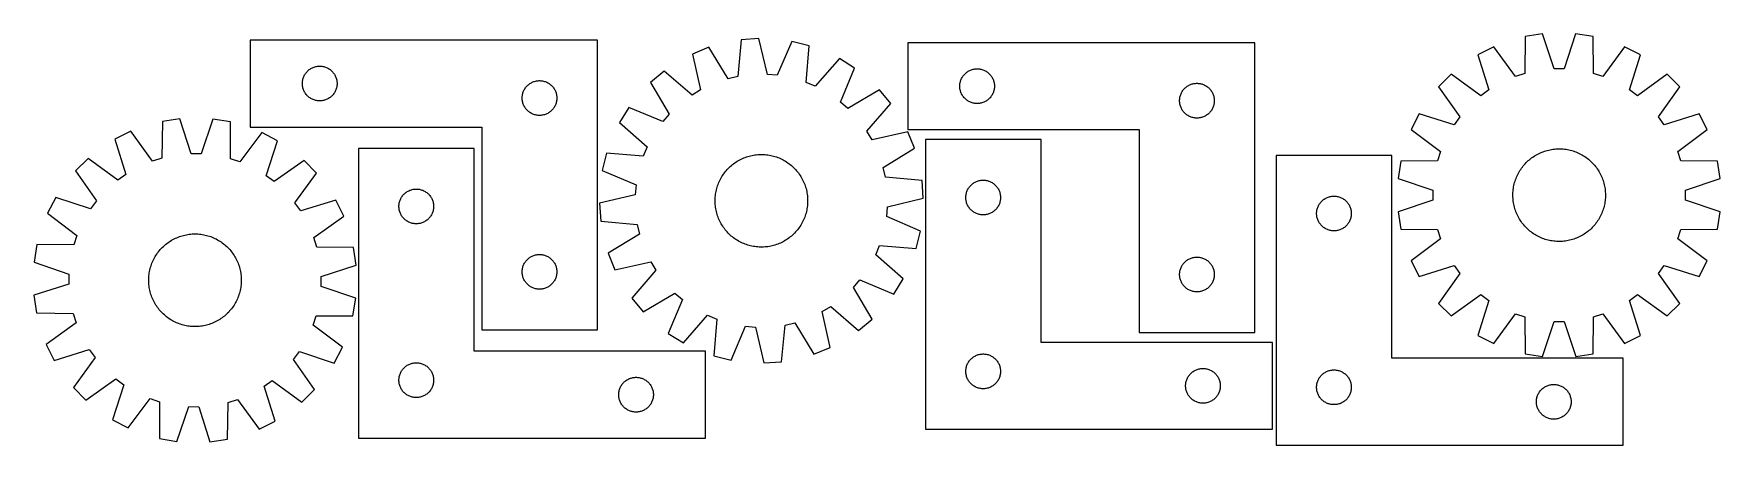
# Model space of a CAD drawing. Header units: millimetres. Extents: x 7 to 1465, y 7 to 362.
import ezdxf

# ---------------------------------------------------------------- set-up
doc = ezdxf.new("R2010")
doc.units = ezdxf.units.MM
doc.layers.add('CUT', color=7, linetype='CONTINUOUS', true_color=0x000000)

msp = doc.modelspace()

# ---------------------------------------------------------------- linework, layer by layer
at = {"layer": 'CUT'}
for p, q in [((494.372035, 356.189245), (194.372035, 356.189245)), ((194.372035, 356.189245), (194.372035, 281.189245)), ((494.372035, 106.189245), (494.372035, 356.189245)), ((590.836408, 349.970119), (576.575025, 344.195735)), ((607.366526, 322.845776), (590.836408, 349.970119)), ((618.638997, 356.410759), (615.719665, 324.780832)), ((633.986761, 357.495514), (618.638997, 356.410759)), ((641.325955, 326.590644), (633.986761, 357.495514)), ((662.418862, 355.029454), (649.868227, 325.84973)), ((677.350661, 351.318398), (662.418862, 355.029454)), ((674.780519, 319.658185), (677.350661, 351.318398)), ((1062.670925, 353.90653), (762.670925, 353.90653)), ((762.670925, 353.90653), (762.670925, 278.90653)), ((1062.670925, 103.90653), (1062.670925, 353.90653)), ((1269.188533, 350.417936), (1255.47961, 343.432524)), ((1288.001198, 324.823828), (1269.188533, 350.417936)), ((1296.330402, 359.237503), (1296.155827, 327.47362)), ((1311.526973, 361.644735), (1296.330402, 359.237503)), ((1321.509867, 331.489858), (1311.526973, 361.644735)), ((1340.065821, 361.645342), (1330.084211, 331.490041)), ((1355.262495, 359.238757), (1340.065821, 361.645342)), ((1355.438421, 327.474882), (1355.262495, 359.238757)), ((1382.404739, 350.420346), (1363.593163, 324.825437)), ((1396.113959, 343.435517), (1382.404739, 350.420346)), ((576.575025, 344.195735), (583.57276, 313.211764)), ((703.629141, 340.187033), (682.675747, 316.313826)), ((716.683346, 332.04343), (703.629141, 340.187033)), ((1255.47961, 343.432524), (1265.129159, 313.169329)), ((1386.465698, 313.171912), (1396.113959, 343.435517)), ((239.451537, 320.23156), (239.550717, 320.997603)), ((239.550717, 320.997603), (239.6892, 321.757526)), ((239.6892, 321.757526), (239.866619, 322.509311)), ((239.866619, 322.509311), (240.082505, 323.250967)), ((240.082505, 323.250967), (240.336283, 323.980526)), ((240.336283, 323.980526), (240.627282, 324.696053)), ((240.627282, 324.696053), (240.954729, 325.395651)), ((240.954729, 325.395651), (241.317757, 326.077466)), ((241.317757, 326.077466), (241.715402, 326.739687)), ((241.715402, 326.739687), (242.14661, 327.380561)), ((242.14661, 327.380561), (242.610238, 327.998387)), ((242.610238, 327.998387), (243.105056, 328.591526)), ((243.105056, 328.591526), (243.629753, 329.158407)), ((243.629753, 329.158407), (244.182935, 329.697525)), ((244.182935, 329.697525), (244.763138, 330.207451)), ((244.763138, 330.207451), (245.368821, 330.686833)), ((245.368821, 330.686833), (245.99838, 331.1344)), ((245.99838, 331.1344), (246.650143, 331.548964)), ((246.650143, 331.548964), (247.322384, 331.929427)), ((247.322384, 331.929427), (248.013319, 332.274778)), ((248.013319, 332.274778), (248.721117, 332.584104)), ((248.721117, 332.584104), (249.4439, 332.856583)), ((249.4439, 332.856583), (250.179751, 333.091493)), ((250.179751, 333.091493), (250.926719, 333.28821)), ((250.926719, 333.28821), (251.682824, 333.446214)), ((251.682824, 333.446214), (252.44606, 333.565085)), ((252.44606, 333.565085), (253.214403, 333.644507)), ((253.214403, 333.644507), (253.985817, 333.684272)), ((253.985817, 333.684272), (254.758254, 333.684272)), ((254.758254, 333.684272), (255.529667, 333.644507)), ((255.529667, 333.644507), (256.298011, 333.565085)), ((256.298011, 333.565085), (257.061247, 333.446214)), ((257.061247, 333.446214), (257.817351, 333.28821)), ((257.817351, 333.28821), (258.56432, 333.091493)), ((258.56432, 333.091493), (259.300171, 332.856583)), ((259.300171, 332.856583), (260.022954, 332.584104)), ((260.022954, 332.584104), (260.730751, 332.274778)), ((260.730751, 332.274778), (261.421687, 331.929427)), ((261.421687, 331.929427), (262.093927, 331.548964)), ((262.093927, 331.548964), (262.745691, 331.1344)), ((262.745691, 331.1344), (263.37525, 330.686833)), ((263.37525, 330.686833), (263.980933, 330.207451)), ((263.980933, 330.207451), (264.561135, 329.697525)), ((264.561135, 329.697525), (265.114318, 329.158407)), ((265.114318, 329.158407), (265.639014, 328.591526)), ((265.639014, 328.591526), (266.133832, 327.998387)), ((266.133832, 327.998387), (266.59746, 327.380561)), ((266.59746, 327.380561), (267.028669, 326.739687)), ((267.028669, 326.739687), (267.426314, 326.077466)), ((267.426314, 326.077466), (267.789342, 325.395651)), ((267.789342, 325.395651), (268.116789, 324.696053)), ((268.116789, 324.696053), (268.407788, 323.980526)), ((268.407788, 323.980526), (268.661566, 323.250967)), ((268.661566, 323.250967), (268.877451, 322.509311)), ((268.877451, 322.509311), (269.054871, 321.757526)), ((269.054871, 321.757526), (269.193354, 320.997603)), ((269.193354, 320.997603), (269.292533, 320.23156)), ((440.179751, 320.591493), (440.926719, 320.78821)), ((440.926719, 320.78821), (441.682824, 320.946214)), ((441.682824, 320.946214), (442.44606, 321.065085)), ((442.44606, 321.065085), (443.214403, 321.144507)), ((443.214403, 321.144507), (443.985817, 321.184272)), ((443.985817, 321.184272), (444.758254, 321.184272)), ((444.758254, 321.184272), (445.529667, 321.144507)), ((445.529667, 321.144507), (446.298011, 321.065085)), ((446.298011, 321.065085), (447.061247, 320.946214)), ((447.061247, 320.946214), (447.817351, 320.78821)), ((447.817351, 320.78821), (448.56432, 320.591493)), ((552.123458, 329.47885), (540.34446, 319.580075)), ((576.226417, 308.790155), (552.123458, 329.47885)), ((615.719665, 324.780832), (607.366526, 322.845776)), ((649.868227, 325.84973), (641.325955, 326.590644)), ((704.455452, 302.726995), (716.683346, 332.04343)), ((808.165509, 320.226597), (808.381394, 320.968252)), ((808.381394, 320.968252), (808.635172, 321.697811)), ((808.635172, 321.697811), (808.926171, 322.413338)), ((808.926171, 322.413338), (809.253618, 323.112937)), ((809.253618, 323.112937), (809.616646, 323.794751)), ((809.616646, 323.794751), (810.014291, 324.456973)), ((810.014291, 324.456973), (810.445499, 325.097846)), ((810.445499, 325.097846), (810.909127, 325.715672)), ((810.909127, 325.715672), (811.403946, 326.308812)), ((811.403946, 326.308812), (811.928642, 326.875692)), ((811.928642, 326.875692), (812.481824, 327.41481)), ((812.481824, 327.41481), (813.062027, 327.924736)), ((813.062027, 327.924736), (813.66771, 328.404118)), ((813.66771, 328.404118), (814.297269, 328.851685)), ((814.297269, 328.851685), (814.949032, 329.266249)), ((814.949032, 329.266249), (815.621273, 329.646712)), ((815.621273, 329.646712), (816.312209, 329.992064)), ((816.312209, 329.992064), (817.020006, 330.301389)), ((817.020006, 330.301389), (817.742789, 330.573868)), ((817.742789, 330.573868), (818.47864, 330.808778)), ((818.47864, 330.808778), (819.225608, 331.005495)), ((819.225608, 331.005495), (819.981713, 331.163499)), ((819.981713, 331.163499), (820.744949, 331.28237)), ((820.744949, 331.28237), (821.513293, 331.361793)), ((821.513293, 331.361793), (822.284706, 331.401557)), ((822.284706, 331.401557), (823.057143, 331.401557)), ((823.057143, 331.401557), (823.828556, 331.361793)), ((823.828556, 331.361793), (824.5969, 331.28237)), ((824.5969, 331.28237), (825.360136, 331.163499)), ((825.360136, 331.163499), (826.116241, 331.005495)), ((826.116241, 331.005495), (826.863209, 330.808778)), ((826.863209, 330.808778), (827.59906, 330.573868)), ((827.59906, 330.573868), (828.321843, 330.301389)), ((828.321843, 330.301389), (829.02964, 329.992064)), ((829.02964, 329.992064), (829.720576, 329.646712)), ((829.720576, 329.646712), (830.392817, 329.266249)), ((830.392817, 329.266249), (831.04458, 328.851685)), ((831.04458, 328.851685), (831.674139, 328.404118)), ((831.674139, 328.404118), (832.279822, 327.924736)), ((832.279822, 327.924736), (832.860025, 327.41481)), ((832.860025, 327.41481), (833.413207, 326.875692)), ((833.413207, 326.875692), (833.937903, 326.308812)), ((833.937903, 326.308812), (834.432722, 325.715672)), ((834.432722, 325.715672), (834.89635, 325.097846)), ((834.89635, 325.097846), (835.327558, 324.456973)), ((835.327558, 324.456973), (835.725203, 323.794751)), ((835.725203, 323.794751), (836.088231, 323.112937)), ((836.088231, 323.112937), (836.415678, 322.413338)), ((836.415678, 322.413338), (836.706677, 321.697811)), ((836.706677, 321.697811), (836.960455, 320.968252)), ((836.960455, 320.968252), (837.17634, 320.226597)), ((1232.391554, 326.657318), (1221.512205, 315.777506)), ((1258.192477, 308.129308), (1232.391554, 326.657318)), ((1296.155827, 327.47362), (1288.001198, 324.823828)), ((1330.084211, 331.490041), (1321.509867, 331.489858)), ((1363.593163, 324.825437), (1355.438421, 327.474882)), ((1419.202729, 326.661295), (1393.402595, 308.132187)), ((1430.082541, 315.781946), (1419.202729, 326.661295)), ((239.372035, 318.689245), (239.391924, 319.461426)), ((239.391924, 317.917063), (239.372035, 318.689245)), ((239.391924, 319.461426), (239.451537, 320.23156)), ((239.451537, 317.14693), (239.391924, 317.917063)), ((239.550717, 316.380886), (239.451537, 317.14693)), ((239.6892, 315.620964), (239.550717, 316.380886)), ((239.866619, 314.869178), (239.6892, 315.620964)), ((240.082505, 314.127522), (239.866619, 314.869178)), ((240.336283, 313.397963), (240.082505, 314.127522)), ((240.627282, 312.682436), (240.336283, 313.397963)), ((240.954729, 311.982838), (240.627282, 312.682436)), ((241.317757, 311.301024), (240.954729, 311.982838)), ((241.715402, 310.638802), (241.317757, 311.301024)), ((242.14661, 309.997928), (241.715402, 310.638802)), ((242.610238, 309.380102), (242.14661, 309.997928)), ((243.105056, 308.786963), (242.610238, 309.380102)), ((243.629753, 308.220082), (243.105056, 308.786963)), ((244.182935, 307.680964), (243.629753, 308.220082)), ((244.763138, 307.171038), (244.182935, 307.680964)), ((245.368821, 306.691656), (244.763138, 307.171038)), ((245.99838, 306.244089), (245.368821, 306.691656)), ((246.650143, 305.829525), (245.99838, 306.244089)), ((262.745691, 306.244089), (262.093927, 305.829525)), ((263.37525, 306.691656), (262.745691, 306.244089)), ((263.980933, 307.171038), (263.37525, 306.691656)), ((264.561135, 307.680964), (263.980933, 307.171038)), ((265.114318, 308.220082), (264.561135, 307.680964)), ((265.639014, 308.786963), (265.114318, 308.220082)), ((266.133832, 309.380102), (265.639014, 308.786963)), ((266.59746, 309.997928), (266.133832, 309.380102)), ((267.028669, 310.638802), (266.59746, 309.997928)), ((267.426314, 311.301024), (267.028669, 310.638802)), ((267.789342, 311.982838), (267.426314, 311.301024)), ((268.116789, 312.682436), (267.789342, 311.982838)), ((268.407788, 313.397963), (268.116789, 312.682436)), ((268.661566, 314.127522), (268.407788, 313.397963)), ((268.877451, 314.869178), (268.661566, 314.127522)), ((269.054871, 315.620964), (268.877451, 314.869178)), ((269.193354, 316.380886), (269.054871, 315.620964)), ((269.292533, 317.14693), (269.193354, 316.380886)), ((269.292533, 320.23156), (269.352147, 319.461426)), ((269.352147, 317.917063), (269.292533, 317.14693)), ((269.352147, 319.461426), (269.372035, 318.689245)), ((269.372035, 318.689245), (269.352147, 317.917063)), ((429.372035, 306.189245), (429.391924, 306.961426)), ((429.391924, 305.417063), (429.372035, 306.189245)), ((429.391924, 306.961426), (429.451537, 307.73156)), ((429.451537, 307.73156), (429.550717, 308.497603)), ((429.550717, 308.497603), (429.6892, 309.257526)), ((429.6892, 309.257526), (429.866619, 310.009311)), ((429.866619, 310.009311), (430.082505, 310.750967)), ((430.082505, 310.750967), (430.336283, 311.480526)), ((430.336283, 311.480526), (430.627282, 312.196053)), ((430.627282, 312.196053), (430.954729, 312.895651)), ((430.954729, 312.895651), (431.317757, 313.577466)), ((431.317757, 313.577466), (431.715402, 314.239687)), ((431.715402, 314.239687), (432.14661, 314.880561)), ((432.14661, 314.880561), (432.610238, 315.498387)), ((432.610238, 315.498387), (433.105056, 316.091526)), ((433.105056, 316.091526), (433.629753, 316.658407)), ((433.629753, 316.658407), (434.182935, 317.197525)), ((434.182935, 317.197525), (434.763138, 317.707451)), ((434.763138, 317.707451), (435.368821, 318.186833)), ((435.368821, 318.186833), (435.99838, 318.6344)), ((435.99838, 318.6344), (436.650143, 319.048964)), ((436.650143, 319.048964), (437.322384, 319.429427)), ((437.322384, 319.429427), (438.013319, 319.774778)), ((438.013319, 319.774778), (438.721117, 320.084104)), ((438.721117, 320.084104), (439.4439, 320.356583)), ((439.4439, 320.356583), (440.179751, 320.591493)), ((448.56432, 320.591493), (449.300171, 320.356583)), ((449.300171, 320.356583), (450.022954, 320.084104)), ((450.022954, 320.084104), (450.730751, 319.774778)), ((450.730751, 319.774778), (451.421687, 319.429427)), ((451.421687, 319.429427), (452.093927, 319.048964)), ((452.093927, 319.048964), (452.745691, 318.6344)), ((452.745691, 318.6344), (453.37525, 318.186833)), ((453.37525, 318.186833), (453.980933, 317.707451)), ((453.980933, 317.707451), (454.561135, 317.197525)), ((454.561135, 317.197525), (455.114318, 316.658407)), ((455.114318, 316.658407), (455.639014, 316.091526)), ((455.639014, 316.091526), (456.133832, 315.498387)), ((456.133832, 315.498387), (456.59746, 314.880561)), ((456.59746, 314.880561), (457.028669, 314.239687)), ((457.028669, 314.239687), (457.426314, 313.577466)), ((457.426314, 313.577466), (457.789342, 312.895651)), ((457.789342, 312.895651), (458.116789, 312.196053)), ((458.116789, 312.196053), (458.407788, 311.480526)), ((458.407788, 311.480526), (458.661566, 310.750967)), ((458.661566, 310.750967), (458.877451, 310.009311)), ((458.877451, 310.009311), (459.054871, 309.257526)), ((459.054871, 309.257526), (459.193354, 308.497603)), ((459.193354, 308.497603), (459.292533, 307.73156)), ((459.292533, 307.73156), (459.352147, 306.961426)), ((459.352147, 306.961426), (459.372035, 306.189245)), ((459.372035, 306.189245), (459.352147, 305.417063)), ((540.34446, 319.580075), (556.574275, 292.274986)), ((583.57276, 313.211764), (576.226417, 308.790155)), ((682.675747, 316.313826), (674.780519, 319.658185)), ((738.235885, 313.336376), (710.930797, 297.106561)), ((748.13466, 301.557378), (738.235885, 313.336376)), ((807.670925, 316.40653), (807.690813, 317.178711)), ((807.690813, 315.634348), (807.670925, 316.40653)), ((807.690813, 317.178711), (807.750426, 317.948845)), ((807.750426, 314.864215), (807.690813, 315.634348)), ((807.750426, 317.948845), (807.849606, 318.714888)), ((807.849606, 314.098171), (807.750426, 314.864215)), ((807.849606, 318.714888), (807.988089, 319.474811)), ((807.988089, 313.338249), (807.849606, 314.098171)), ((807.988089, 319.474811), (808.165509, 320.226597)), ((808.165509, 312.586463), (807.988089, 313.338249)), ((808.381394, 311.844807), (808.165509, 312.586463)), ((808.635172, 311.115248), (808.381394, 311.844807)), ((808.926171, 310.399721), (808.635172, 311.115248)), ((809.253618, 309.700123), (808.926171, 310.399721)), ((809.616646, 309.018309), (809.253618, 309.700123)), ((810.014291, 308.356087), (809.616646, 309.018309)), ((810.445499, 307.715213), (810.014291, 308.356087)), ((810.909127, 307.097387), (810.445499, 307.715213)), ((811.403946, 306.504248), (810.909127, 307.097387)), ((811.928642, 305.937367), (811.403946, 306.504248)), ((833.937903, 306.504248), (833.413207, 305.937367)), ((834.432722, 307.097387), (833.937903, 306.504248)), ((834.89635, 307.715213), (834.432722, 307.097387)), ((835.327558, 308.356087), (834.89635, 307.715213)), ((835.725203, 309.018309), (835.327558, 308.356087)), ((836.088231, 309.700123), (835.725203, 309.018309)), ((836.415678, 310.399721), (836.088231, 309.700123)), ((836.706677, 311.115248), (836.415678, 310.399721)), ((836.960455, 311.844807), (836.706677, 311.115248)), ((837.17634, 312.586463), (836.960455, 311.844807)), ((837.17634, 320.226597), (837.35376, 319.474811)), ((837.35376, 313.338249), (837.17634, 312.586463)), ((837.35376, 319.474811), (837.492243, 318.714888)), ((837.492243, 314.098171), (837.35376, 313.338249)), ((837.492243, 318.714888), (837.591423, 317.948845)), ((837.591423, 314.864215), (837.492243, 314.098171)), ((837.591423, 317.948845), (837.651036, 317.178711)), ((837.651036, 315.634348), (837.591423, 314.864215)), ((837.651036, 317.178711), (837.670925, 316.40653)), ((837.670925, 316.40653), (837.651036, 315.634348)), ((997.750426, 305.448845), (997.849606, 306.214888)), ((997.849606, 306.214888), (997.988089, 306.974811)), ((997.988089, 306.974811), (998.165509, 307.726597)), ((998.165509, 307.726597), (998.381394, 308.468252)), ((998.381394, 308.468252), (998.635172, 309.197811)), ((998.635172, 309.197811), (998.926171, 309.913338)), ((998.926171, 309.913338), (999.253618, 310.612937)), ((999.253618, 310.612937), (999.616646, 311.294751)), ((999.616646, 311.294751), (1000.014291, 311.956973)), ((1000.014291, 311.956973), (1000.445499, 312.597846)), ((1000.445499, 312.597846), (1000.909127, 313.215672)), ((1000.909127, 313.215672), (1001.403946, 313.808812)), ((1001.403946, 313.808812), (1001.928642, 314.375692)), ((1001.928642, 314.375692), (1002.481824, 314.91481)), ((1002.481824, 314.91481), (1003.062027, 315.424736)), ((1003.062027, 315.424736), (1003.66771, 315.904118)), ((1003.66771, 315.904118), (1004.297269, 316.351685)), ((1004.297269, 316.351685), (1004.949032, 316.766249)), ((1004.949032, 316.766249), (1005.621273, 317.146712)), ((1005.621273, 317.146712), (1006.312209, 317.492064)), ((1006.312209, 317.492064), (1007.020006, 317.801389)), ((1007.020006, 317.801389), (1007.742789, 318.073868)), ((1007.742789, 318.073868), (1008.47864, 318.308778)), ((1008.47864, 318.308778), (1009.225608, 318.505495)), ((1009.225608, 318.505495), (1009.981713, 318.663499)), ((1009.981713, 318.663499), (1010.744949, 318.78237)), ((1010.744949, 318.78237), (1011.513293, 318.861793)), ((1011.513293, 318.861793), (1012.284706, 318.901557)), ((1012.284706, 318.901557), (1013.057143, 318.901557)), ((1013.057143, 318.901557), (1013.828556, 318.861793)), ((1013.828556, 318.861793), (1014.5969, 318.78237)), ((1014.5969, 318.78237), (1015.360136, 318.663499)), ((1015.360136, 318.663499), (1016.116241, 318.505495)), ((1016.116241, 318.505495), (1016.863209, 318.308778)), ((1016.863209, 318.308778), (1017.59906, 318.073868)), ((1017.59906, 318.073868), (1018.321843, 317.801389)), ((1018.321843, 317.801389), (1019.02964, 317.492064)), ((1019.02964, 317.492064), (1019.720576, 317.146712)), ((1019.720576, 317.146712), (1020.392817, 316.766249)), ((1020.392817, 316.766249), (1021.04458, 316.351685)), ((1021.04458, 316.351685), (1021.674139, 315.904118)), ((1021.674139, 315.904118), (1022.279822, 315.424736)), ((1022.279822, 315.424736), (1022.860025, 314.91481)), ((1022.860025, 314.91481), (1023.413207, 314.375692)), ((1023.413207, 314.375692), (1023.937903, 313.808812)), ((1023.937903, 313.808812), (1024.432722, 313.215672)), ((1024.432722, 313.215672), (1024.89635, 312.597846)), ((1024.89635, 312.597846), (1025.327558, 311.956973)), ((1025.327558, 311.956973), (1025.725203, 311.294751)), ((1025.725203, 311.294751), (1026.088231, 310.612937)), ((1026.088231, 310.612937), (1026.415678, 309.913338)), ((1026.415678, 309.913338), (1026.706677, 309.197811)), ((1026.706677, 309.197811), (1026.960455, 308.468252)), ((1026.960455, 308.468252), (1027.17634, 307.726597)), ((1027.17634, 307.726597), (1027.35376, 306.974811)), ((1027.35376, 306.974811), (1027.492243, 306.214888)), ((1027.492243, 306.214888), (1027.591423, 305.448845)), ((1221.512205, 315.777506), (1240.041314, 289.977372)), ((1265.129159, 313.169329), (1258.192477, 308.129308)), ((1393.402595, 308.132187), (1386.465698, 313.171912)), ((1411.554531, 289.981024), (1430.082541, 315.781946)), ((247.322384, 305.449063), (246.650143, 305.829525)), ((248.013319, 305.103711), (247.322384, 305.449063)), ((248.721117, 304.794385), (248.013319, 305.103711)), ((249.4439, 304.521906), (248.721117, 304.794385)), ((250.179751, 304.286996), (249.4439, 304.521906)), ((250.926719, 304.090279), (250.179751, 304.286996)), ((251.682824, 303.932275), (250.926719, 304.090279)), ((252.44606, 303.813404), (251.682824, 303.932275)), ((253.214403, 303.733982), (252.44606, 303.813404)), ((253.985817, 303.694218), (253.214403, 303.733982)), ((254.758254, 303.694218), (253.985817, 303.694218)), ((255.529667, 303.733982), (254.758254, 303.694218)), ((256.298011, 303.813404), (255.529667, 303.733982)), ((257.061247, 303.932275), (256.298011, 303.813404)), ((257.817351, 304.090279), (257.061247, 303.932275)), ((258.56432, 304.286996), (257.817351, 304.090279)), ((259.300171, 304.521906), (258.56432, 304.286996)), ((260.022954, 304.794385), (259.300171, 304.521906)), ((260.730751, 305.103711), (260.022954, 304.794385)), ((261.421687, 305.449063), (260.730751, 305.103711)), ((262.093927, 305.829525), (261.421687, 305.449063)), ((429.451537, 304.64693), (429.391924, 305.417063)), ((429.550717, 303.880886), (429.451537, 304.64693)), ((429.6892, 303.120964), (429.550717, 303.880886)), ((429.866619, 302.369178), (429.6892, 303.120964)), ((430.082505, 301.627522), (429.866619, 302.369178)), ((430.336283, 300.897963), (430.082505, 301.627522)), ((430.627282, 300.182436), (430.336283, 300.897963)), ((430.954729, 299.482838), (430.627282, 300.182436)), ((431.317757, 298.801024), (430.954729, 299.482838)), ((431.715402, 298.138802), (431.317757, 298.801024)), ((432.14661, 297.497928), (431.715402, 298.138802)), ((432.610238, 296.880102), (432.14661, 297.497928)), ((433.105056, 296.286963), (432.610238, 296.880102)), ((433.629753, 295.720082), (433.105056, 296.286963)), ((434.182935, 295.180964), (433.629753, 295.720082)), ((434.763138, 294.671038), (434.182935, 295.180964)), ((435.368821, 294.191656), (434.763138, 294.671038)), ((435.99838, 293.744089), (435.368821, 294.191656)), ((436.650143, 293.329525), (435.99838, 293.744089)), ((437.322384, 292.949063), (436.650143, 293.329525)), ((438.013319, 292.603711), (437.322384, 292.949063)), ((438.721117, 292.294385), (438.013319, 292.603711)), ((439.4439, 292.021906), (438.721117, 292.294385)), ((440.179751, 291.786996), (439.4439, 292.021906)), ((440.926719, 291.590279), (440.179751, 291.786996)), ((441.682824, 291.432275), (440.926719, 291.590279)), ((447.817351, 291.590279), (447.061247, 291.432275)), ((448.56432, 291.786996), (447.817351, 291.590279)), ((449.300171, 292.021906), (448.56432, 291.786996)), ((450.022954, 292.294385), (449.300171, 292.021906)), ((450.730751, 292.603711), (450.022954, 292.294385)), ((451.421687, 292.949063), (450.730751, 292.603711)), ((452.093927, 293.329525), (451.421687, 292.949063)), ((452.745691, 293.744089), (452.093927, 293.329525)), ((453.37525, 294.191656), (452.745691, 293.744089)), ((453.980933, 294.671038), (453.37525, 294.191656)), ((454.561135, 295.180964), (453.980933, 294.671038)), ((455.114318, 295.720082), (454.561135, 295.180964)), ((455.639014, 296.286963), (455.114318, 295.720082)), ((456.133832, 296.880102), (455.639014, 296.286963)), ((456.59746, 297.497928), (456.133832, 296.880102)), ((457.028669, 298.138802), (456.59746, 297.497928)), ((457.426314, 298.801024), (457.028669, 298.138802)), ((457.789342, 299.482838), (457.426314, 298.801024)), ((458.116789, 300.182436), (457.789342, 299.482838)), ((458.407788, 300.897963), (458.116789, 300.182436)), ((458.661566, 301.627522), (458.407788, 300.897963)), ((458.877451, 302.369178), (458.661566, 301.627522)), ((459.054871, 303.120964), (458.877451, 302.369178)), ((459.193354, 303.880886), (459.054871, 303.120964)), ((459.292533, 304.64693), (459.193354, 303.880886)), ((459.352147, 305.417063), (459.292533, 304.64693)), ((521.637406, 298.027536), (513.493802, 284.973331)), ((550.95384, 285.799641), (521.637406, 298.027536)), ((556.574275, 292.274986), (550.95384, 285.799641)), ((710.930797, 297.106561), (704.455452, 302.726995)), ((727.445965, 277.454418), (748.13466, 301.557378)), ((812.481824, 305.398249), (811.928642, 305.937367)), ((813.062027, 304.888323), (812.481824, 305.398249)), ((813.66771, 304.408941), (813.062027, 304.888323)), ((814.297269, 303.961375), (813.66771, 304.408941)), ((814.949032, 303.54681), (814.297269, 303.961375)), ((815.621273, 303.166348), (814.949032, 303.54681)), ((816.312209, 302.820996), (815.621273, 303.166348)), ((817.020006, 302.51167), (816.312209, 302.820996)), ((817.742789, 302.239191), (817.020006, 302.51167)), ((818.47864, 302.004282), (817.742789, 302.239191)), ((819.225608, 301.807564), (818.47864, 302.004282)), ((819.981713, 301.64956), (819.225608, 301.807564)), ((820.744949, 301.53069), (819.981713, 301.64956)), ((821.513293, 301.451267), (820.744949, 301.53069)), ((822.284706, 301.411503), (821.513293, 301.451267)), ((823.057143, 301.411503), (822.284706, 301.411503)), ((823.828556, 301.451267), (823.057143, 301.411503)), ((824.5969, 301.53069), (823.828556, 301.451267)), ((825.360136, 301.64956), (824.5969, 301.53069)), ((826.116241, 301.807564), (825.360136, 301.64956)), ((826.863209, 302.004282), (826.116241, 301.807564)), ((827.59906, 302.239191), (826.863209, 302.004282)), ((828.321843, 302.51167), (827.59906, 302.239191)), ((829.02964, 302.820996), (828.321843, 302.51167)), ((829.720576, 303.166348), (829.02964, 302.820996)), ((830.392817, 303.54681), (829.720576, 303.166348)), ((831.04458, 303.961375), (830.392817, 303.54681)), ((831.674139, 304.408941), (831.04458, 303.961375)), ((832.279822, 304.888323), (831.674139, 304.408941)), ((832.860025, 305.398249), (832.279822, 304.888323)), ((833.413207, 305.937367), (832.860025, 305.398249)), ((997.670925, 303.90653), (997.690813, 304.678711)), ((997.690813, 303.134348), (997.670925, 303.90653)), ((997.690813, 304.678711), (997.750426, 305.448845)), ((997.750426, 302.364215), (997.690813, 303.134348)), ((997.849606, 301.598171), (997.750426, 302.364215)), ((997.988089, 300.838249), (997.849606, 301.598171)), ((998.165509, 300.086463), (997.988089, 300.838249)), ((998.381394, 299.344807), (998.165509, 300.086463)), ((998.635172, 298.615248), (998.381394, 299.344807)), ((998.926171, 297.899721), (998.635172, 298.615248)), ((999.253618, 297.200123), (998.926171, 297.899721)), ((999.616646, 296.518309), (999.253618, 297.200123)), ((1000.014291, 295.856087), (999.616646, 296.518309)), ((1000.445499, 295.215213), (1000.014291, 295.856087)), ((1000.909127, 294.597387), (1000.445499, 295.215213)), ((1001.403946, 294.004248), (1000.909127, 294.597387)), ((1001.928642, 293.437367), (1001.403946, 294.004248)), ((1002.481824, 292.898249), (1001.928642, 293.437367)), ((1003.062027, 292.388323), (1002.481824, 292.898249)), ((1003.66771, 291.908941), (1003.062027, 292.388323)), ((1004.297269, 291.461375), (1003.66771, 291.908941)), ((1021.674139, 291.908941), (1021.04458, 291.461375)), ((1022.279822, 292.388323), (1021.674139, 291.908941)), ((1022.860025, 292.898249), (1022.279822, 292.388323)), ((1023.413207, 293.437367), (1022.860025, 292.898249)), ((1023.937903, 294.004248), (1023.413207, 293.437367)), ((1024.432722, 294.597387), (1023.937903, 294.004248)), ((1024.89635, 295.215213), (1024.432722, 294.597387)), ((1025.327558, 295.856087), (1024.89635, 295.215213)), ((1025.725203, 296.518309), (1025.327558, 295.856087)), ((1026.088231, 297.200123), (1025.725203, 296.518309)), ((1026.415678, 297.899721), (1026.088231, 297.200123)), ((1026.706677, 298.615248), (1026.415678, 297.899721)), ((1026.960455, 299.344807), (1026.706677, 298.615248)), ((1027.17634, 300.086463), (1026.960455, 299.344807)), ((1027.35376, 300.838249), (1027.17634, 300.086463)), ((1027.492243, 301.598171), (1027.35376, 300.838249)), ((1027.591423, 302.364215), (1027.492243, 301.598171)), ((1027.591423, 305.448845), (1027.651036, 304.678711)), ((1027.651036, 303.134348), (1027.591423, 302.364215)), ((1027.651036, 304.678711), (1027.670925, 303.90653)), ((1027.670925, 303.90653), (1027.651036, 303.134348)), ((1204.737983, 292.688736), (1197.753154, 278.979516)), ((1235.001589, 283.040475), (1204.737983, 292.688736)), ((1446.857746, 292.69389), (1416.594552, 283.044341)), ((1453.843159, 278.984968), (1446.857746, 292.69389)), ((91.13873, 277.494806), (77.365142, 270.63778)), ((109.711451, 251.72605), (91.13873, 277.494806)), ((118.361815, 286.060404), (117.890481, 254.299538)), ((133.580213, 288.325551), (118.361815, 286.060404)), ((143.280937, 258.078721), (133.580213, 288.325551)), ((162.117821, 288.059523), (151.854909, 257.998794)), ((177.291347, 285.511061), (162.117821, 288.059523)), ((177.1705, 253.746928), (177.291347, 285.511061)), ((194.372035, 281.189245), (394.372035, 281.189245)), ((394.372035, 281.189245), (394.372035, 106.189245)), ((442.44606, 291.313404), (441.682824, 291.432275)), ((443.214403, 291.233982), (442.44606, 291.313404)), ((443.985817, 291.194218), (443.214403, 291.233982)), ((444.758254, 291.194218), (443.985817, 291.194218)), ((445.529667, 291.233982), (444.758254, 291.194218)), ((446.298011, 291.313404), (445.529667, 291.233982)), ((447.061247, 291.432275), (446.298011, 291.313404)), ((513.493802, 284.973331), (537.36701, 264.019937)), ((731.867574, 270.108076), (727.445965, 277.454418)), ((762.851545, 277.105811), (731.867574, 270.108076)), ((762.670925, 278.90653), (962.670925, 278.90653)), ((768.625929, 262.844428), (762.851545, 277.105811)), ((962.670925, 278.90653), (962.670925, 103.90653)), ((1004.949032, 291.04681), (1004.297269, 291.461375)), ((1005.621273, 290.666348), (1004.949032, 291.04681)), ((1006.312209, 290.320996), (1005.621273, 290.666348)), ((1007.020006, 290.01167), (1006.312209, 290.320996)), ((1007.742789, 289.739191), (1007.020006, 290.01167)), ((1008.47864, 289.504282), (1007.742789, 289.739191)), ((1009.225608, 289.307564), (1008.47864, 289.504282)), ((1009.981713, 289.14956), (1009.225608, 289.307564)), ((1010.744949, 289.03069), (1009.981713, 289.14956)), ((1011.513293, 288.951267), (1010.744949, 289.03069)), ((1012.284706, 288.911503), (1011.513293, 288.951267)), ((1013.057143, 288.911503), (1012.284706, 288.911503)), ((1013.828556, 288.951267), (1013.057143, 288.911503)), ((1014.5969, 289.03069), (1013.828556, 288.951267)), ((1015.360136, 289.14956), (1014.5969, 289.03069)), ((1016.116241, 289.307564), (1015.360136, 289.14956)), ((1016.863209, 289.504282), (1016.116241, 289.307564)), ((1017.59906, 289.739191), (1016.863209, 289.504282)), ((1018.321843, 290.01167), (1017.59906, 289.739191)), ((1019.02964, 290.320996), (1018.321843, 290.01167)), ((1019.720576, 290.666348), (1019.02964, 290.320996)), ((1020.392817, 291.04681), (1019.720576, 290.666348)), ((1021.04458, 291.461375), (1020.392817, 291.04681)), ((1197.753154, 278.979516), (1223.348063, 260.16794)), ((1240.041314, 289.977372), (1235.001589, 283.040475)), ((1416.594552, 283.044341), (1411.554531, 289.981024)), ((1428.249051, 260.172302), (1453.843159, 278.984968)), ((77.365142, 270.63778), (86.731524, 240.285751)), ((204.350018, 276.439448), (185.300132, 251.021411)), ((217.993381, 269.32684), (204.350018, 276.439448)), ((208.062791, 239.154698), (217.993381, 269.32684)), ((387.829194, 262.642608), (287.829194, 262.642608)), ((287.829194, 262.642608), (287.829194, 12.642608)), ((387.829194, 87.642608), (387.829194, 262.642608)), ((537.36701, 264.019937), (534.022651, 256.124708)), ((741.501587, 246.31431), (768.625929, 262.844428)), ((877.894685, 270.30252), (777.894685, 270.30252)), ((777.894685, 270.30252), (777.894685, 20.30252)), ((877.894685, 95.30252), (877.894685, 270.30252)), ((54.121364, 254.079016), (43.140841, 243.301324)), ((79.748055, 235.310759), (54.121364, 254.079016)), ((117.890481, 254.299538), (109.711451, 251.72605)), ((151.854909, 257.998794), (143.280937, 258.078721)), ((185.300132, 251.021411), (177.1705, 253.746928)), ((240.924423, 252.337633), (214.952299, 234.050382)), ((251.702115, 241.35711), (240.924423, 252.337633)), ((502.362437, 258.69485), (498.651382, 243.763052)), ((534.022651, 256.124708), (502.362437, 258.69485)), ((609.251513, 247.101114), (610.194196, 247.931992)), ((610.194196, 247.931992), (611.162511, 248.732849)), ((611.162511, 248.732849), (612.155505, 249.502895)), ((612.155505, 249.502895), (613.172196, 250.24137)), ((613.172196, 250.24137), (614.211581, 250.947546)), ((614.211581, 250.947546), (615.272635, 251.620726)), ((615.272635, 251.620726), (616.354311, 252.260245)), ((616.354311, 252.260245), (617.455541, 252.865472)), ((617.455541, 252.865472), (618.575237, 253.435811)), ((618.575237, 253.435811), (619.712297, 253.970697)), ((619.712297, 253.970697), (620.865596, 254.469603)), ((620.865596, 254.469603), (622.033997, 254.932037)), ((622.033997, 254.932037), (623.216347, 255.357543)), ((623.216347, 255.357543), (624.411479, 255.7457)), ((624.411479, 255.7457), (625.618214, 256.096126)), ((625.618214, 256.096126), (626.835361, 256.408474)), ((626.835361, 256.408474), (628.061718, 256.682437)), ((628.061718, 256.682437), (629.296075, 256.917743)), ((629.296075, 256.917743), (630.537214, 257.114162)), ((630.537214, 257.114162), (631.78391, 257.271498)), ((631.78391, 257.271498), (633.034934, 257.389597)), ((633.034934, 257.389597), (634.289049, 257.468342)), ((634.289049, 257.468342), (635.54502, 257.507656)), ((635.54502, 257.507656), (636.801605, 257.507499)), ((636.801605, 257.507499), (638.057565, 257.467872)), ((638.057565, 257.467872), (639.311661, 257.388814)), ((639.311661, 257.388814), (640.562655, 257.270403)), ((640.562655, 257.270403), (641.809312, 257.112756)), ((641.809312, 257.112756), (643.050403, 256.916027)), ((643.050403, 256.916027), (644.284701, 256.680413)), ((644.284701, 256.680413), (645.51099, 256.406144)), ((645.51099, 256.406144), (646.728058, 256.093492)), ((646.728058, 256.093492), (647.934705, 255.742766)), ((647.934705, 255.742766), (649.129741, 255.35431)), ((649.129741, 255.35431), (650.311984, 254.92851)), ((650.311984, 254.92851), (651.48027, 254.465784)), ((651.48027, 254.465784), (652.633445, 253.96659)), ((652.633445, 253.96659), (653.770371, 253.43142)), ((653.770371, 253.43142), (654.889925, 252.860803)), ((654.889925, 252.860803), (655.991004, 252.255301)), ((655.991004, 252.255301), (657.07252, 251.615512)), ((657.07252, 251.615512), (658.133406, 250.942067)), ((658.133406, 250.942067), (659.172615, 250.235632)), ((659.172615, 250.235632), (660.189122, 249.496903)), ((660.189122, 249.496903), (661.181923, 248.726609)), ((661.181923, 248.726609), (662.150039, 247.92551)), ((662.150039, 247.92551), (663.092514, 247.094398)), ((1181.140198, 256.548125), (1081.140198, 256.548125)), ((1081.140198, 256.548125), (1081.140198, 6.548125)), ((1181.140198, 81.548125), (1181.140198, 256.548125)), ((1188.934743, 251.837272), (1186.528158, 236.640598)), ((1220.698619, 252.013199), (1188.934743, 251.837272)), ((1223.348063, 260.16794), (1220.698619, 252.013199)), ((1294.778994, 247.62759), (1295.587531, 248.589502)), ((1295.587531, 248.589502), (1296.425883, 249.525543)), ((1296.425883, 249.525543), (1297.293224, 250.434789)), ((1297.293224, 250.434789), (1298.188696, 251.316342)), ((1298.188696, 251.316342), (1299.111417, 252.169333)), ((1299.111417, 252.169333), (1300.060475, 252.992919)), ((1300.060475, 252.992919), (1301.034935, 253.786289)), ((1301.034935, 253.786289), (1302.033834, 254.548658)), ((1302.033834, 254.548658), (1303.056187, 255.279275)), ((1303.056187, 255.279275), (1304.100985, 255.977419)), ((1304.100985, 255.977419), (1305.167196, 256.6424)), ((1305.167196, 256.6424), (1306.253769, 257.273563)), ((1306.253769, 257.273563), (1307.359631, 257.870284)), ((1307.359631, 257.870284), (1308.483691, 258.431975)), ((1308.483691, 258.431975), (1309.624839, 258.958081)), ((1309.624839, 258.958081), (1310.78195, 259.448083)), ((1310.78195, 259.448083), (1311.953881, 259.901497)), ((1311.953881, 259.901497), (1313.139475, 260.317877)), ((1313.139475, 260.317877), (1314.337564, 260.696811)), ((1314.337564, 260.696811), (1315.546964, 261.037925)), ((1315.546964, 261.037925), (1316.766481, 261.340882)), ((1316.766481, 261.340882), (1317.994914, 261.605384)), ((1317.994914, 261.605384), (1319.231048, 261.831169)), ((1319.231048, 261.831169), (1320.473664, 262.018015)), ((1320.473664, 262.018015), (1321.721536, 262.165738)), ((1321.721536, 262.165738), (1322.973433, 262.27419)), ((1322.973433, 262.27419), (1324.228118, 262.343267)), ((1324.228118, 262.343267), (1325.484354, 262.372898)), ((1325.484354, 262.372898), (1326.740901, 262.363056)), ((1326.740901, 262.363056), (1327.996519, 262.313749)), ((1327.996519, 262.313749), (1329.249968, 262.225027)), ((1329.249968, 262.225027), (1330.500012, 262.096977)), ((1330.500012, 262.096977), (1331.745417, 261.929725)), ((1331.745417, 261.929725), (1332.984954, 261.723437)), ((1332.984954, 261.723437), (1334.2174, 261.478315)), ((1334.2174, 261.478315), (1335.441538, 261.194603)), ((1335.441538, 261.194603), (1336.65616, 260.872579)), ((1336.65616, 260.872579), (1337.860068, 260.512562)), ((1337.860068, 260.512562), (1339.052074, 260.114907)), ((1339.052074, 260.114907), (1340.231001, 259.680007)), ((1340.231001, 259.680007), (1341.395685, 259.20829)), ((1341.395685, 259.20829), (1342.544978, 258.700222)), ((1342.544978, 258.700222), (1343.677745, 258.156305)), ((1343.677745, 258.156305), (1344.792868, 257.577075)), ((1344.792868, 257.577075), (1345.889247, 256.963104)), ((1345.889247, 256.963104), (1346.965799, 256.314998)), ((1346.965799, 256.314998), (1348.021463, 255.633396)), ((1348.021463, 255.633396), (1349.055196, 254.918972)), ((1349.055196, 254.918972), (1350.065979, 254.172429)), ((1350.065979, 254.172429), (1351.052813, 253.394506)), ((1351.052813, 253.394506), (1352.014725, 252.585969)), ((1352.014725, 252.585969), (1352.950766, 251.747617)), ((1352.950766, 251.747617), (1353.860012, 250.880277)), ((1353.860012, 250.880277), (1354.741565, 249.984804)), ((1354.741565, 249.984804), (1355.594556, 249.062084)), ((1355.594556, 249.062084), (1356.418142, 248.113025)), ((1356.418142, 248.113025), (1357.211512, 247.138565)), ((1430.898842, 252.017673), (1428.249051, 260.172302)), ((1462.662726, 251.843099), (1430.898842, 252.017673)), ((1465.069958, 236.646527), (1462.662726, 251.843099)), ((43.140841, 243.301324), (61.428093, 217.3292)), ((86.731524, 240.285751), (79.748055, 235.310759)), ((214.952299, 234.050382), (208.062791, 239.154698)), ((232.933859, 215.730419), (251.702115, 241.35711)), ((498.651382, 243.763052), (527.831106, 231.212416)), ((599.215052, 232.82446), (599.714246, 233.977635)), ((599.714246, 233.977635), (600.249416, 235.11456)), ((600.249416, 235.11456), (600.820033, 236.234115)), ((600.820033, 236.234115), (601.425535, 237.335194)), ((601.425535, 237.335194), (602.065324, 238.41671)), ((602.065324, 238.41671), (602.738768, 239.477596)), ((602.738768, 239.477596), (603.445204, 240.516805)), ((603.445204, 240.516805), (604.183933, 241.533312)), ((604.183933, 241.533312), (604.954227, 242.526113)), ((604.954227, 242.526113), (605.755325, 243.494229)), ((605.755325, 243.494229), (606.586438, 244.436704)), ((606.586438, 244.436704), (607.446744, 245.352608)), ((607.446744, 245.352608), (608.335395, 246.241037)), ((608.335395, 246.241037), (609.251513, 247.101114)), ((663.092514, 247.094398), (664.008418, 246.234092)), ((664.008418, 246.234092), (664.896847, 245.345441)), ((664.896847, 245.345441), (665.756925, 244.429322)), ((665.756925, 244.429322), (666.587802, 243.48664)), ((666.587802, 243.48664), (667.388659, 242.518324)), ((667.388659, 242.518324), (668.158705, 241.525331)), ((668.158705, 241.525331), (668.897181, 240.50864)), ((668.897181, 240.50864), (669.603357, 239.469255)), ((669.603357, 239.469255), (670.276537, 238.408201)), ((670.276537, 238.408201), (670.916056, 237.326525)), ((670.916056, 237.326525), (671.521283, 236.225295)), ((671.521283, 236.225295), (672.091621, 235.105598)), ((672.091621, 235.105598), (672.626507, 233.968539)), ((672.626507, 233.968539), (673.125414, 232.81524)), ((743.436643, 237.961171), (741.501587, 246.31431)), ((775.066569, 235.041839), (743.436643, 237.961171)), ((776.151325, 219.694075), (775.066569, 235.041839)), ((820.172793, 233.162239), (820.845033, 233.542702)), ((820.845033, 233.542702), (821.535969, 233.888054)), ((821.535969, 233.888054), (822.243766, 234.197379)), ((822.243766, 234.197379), (822.966549, 234.469858)), ((822.966549, 234.469858), (823.7024, 234.704768)), ((823.7024, 234.704768), (824.449368, 234.901485)), ((824.449368, 234.901485), (825.205473, 235.059489)), ((825.205473, 235.059489), (825.968709, 235.17836)), ((825.968709, 235.17836), (826.737053, 235.257783)), ((826.737053, 235.257783), (827.508466, 235.297547)), ((827.508466, 235.297547), (828.280903, 235.297547)), ((828.280903, 235.297547), (829.052316, 235.257783)), ((829.052316, 235.257783), (829.82066, 235.17836)), ((829.82066, 235.17836), (830.583896, 235.059489)), ((830.583896, 235.059489), (831.340001, 234.901485)), ((831.340001, 234.901485), (832.086969, 234.704768)), ((832.086969, 234.704768), (832.82282, 234.469858)), ((832.82282, 234.469858), (833.545603, 234.197379)), ((833.545603, 234.197379), (834.2534, 233.888054)), ((834.2534, 233.888054), (834.944336, 233.542702)), ((834.944336, 233.542702), (835.616577, 233.162239)), ((1186.528158, 236.640598), (1216.68346, 226.658988)), ((1287.300921, 233.230937), (1287.660938, 234.434845)), ((1287.660938, 234.434845), (1288.058593, 235.626851)), ((1288.058593, 235.626851), (1288.493494, 236.805778)), ((1288.493494, 236.805778), (1288.96521, 237.970462)), ((1288.96521, 237.970462), (1289.473278, 239.119755)), ((1289.473278, 239.119755), (1290.017195, 240.252522)), ((1290.017195, 240.252522), (1290.596425, 241.367645)), ((1290.596425, 241.367645), (1291.210396, 242.464024)), ((1291.210396, 242.464024), (1291.858502, 243.540576)), ((1291.858502, 243.540576), (1292.540104, 244.59624)), ((1292.540104, 244.59624), (1293.254529, 245.629973)), ((1293.254529, 245.629973), (1294.001071, 246.640756)), ((1294.001071, 246.640756), (1294.778994, 247.62759)), ((1357.211512, 247.138565), (1357.973881, 246.139666)), ((1357.973881, 246.139666), (1358.704498, 245.117313)), ((1358.704498, 245.117313), (1359.402642, 244.072516)), ((1359.402642, 244.072516), (1360.067623, 243.006304)), ((1360.067623, 243.006304), (1360.698786, 241.919731)), ((1360.698786, 241.919731), (1361.295507, 240.813869)), ((1361.295507, 240.813869), (1361.857198, 239.68981)), ((1361.857198, 239.68981), (1362.383304, 238.548661)), ((1362.383304, 238.548661), (1362.873306, 237.391551)), ((1362.873306, 237.391551), (1363.32672, 236.21962)), ((1363.32672, 236.21962), (1363.7431, 235.034025)), ((1363.7431, 235.034025), (1364.122034, 233.835937)), ((1364.122034, 233.835937), (1364.463147, 232.626537)), ((1434.915081, 226.663633), (1465.069958, 236.646527)), ((26.151635, 220.370282), (19.039027, 206.726918)), ((56.323777, 210.439692), (26.151635, 220.370282)), ((324.08444, 218.649416), (324.411888, 219.349015)), ((324.411888, 219.349015), (324.774915, 220.030829)), ((324.774915, 220.030829), (325.17256, 220.693051)), ((325.17256, 220.693051), (325.603769, 221.333924)), ((325.603769, 221.333924), (326.067397, 221.95175)), ((326.067397, 221.95175), (326.562215, 222.54489)), ((326.562215, 222.54489), (327.086911, 223.11177)), ((327.086911, 223.11177), (327.640094, 223.650888)), ((327.640094, 223.650888), (328.220296, 224.160814)), ((328.220296, 224.160814), (328.82598, 224.640196)), ((328.82598, 224.640196), (329.455538, 225.087763)), ((329.455538, 225.087763), (330.107302, 225.502327)), ((330.107302, 225.502327), (330.779543, 225.88279)), ((330.779543, 225.88279), (331.470478, 226.228142)), ((331.470478, 226.228142), (332.178275, 226.537467)), ((332.178275, 226.537467), (332.901058, 226.809946)), ((332.901058, 226.809946), (333.636909, 227.044856)), ((333.636909, 227.044856), (334.383878, 227.241573)), ((334.383878, 227.241573), (335.139982, 227.399577)), ((335.139982, 227.399577), (335.903218, 227.518448)), ((335.903218, 227.518448), (336.671562, 227.597871)), ((336.671562, 227.597871), (337.442975, 227.637635)), ((337.442975, 227.637635), (338.215413, 227.637635)), ((338.215413, 227.637635), (338.986826, 227.597871)), ((338.986826, 227.597871), (339.755169, 227.518448)), ((339.755169, 227.518448), (340.518405, 227.399577)), ((340.518405, 227.399577), (341.27451, 227.241573)), ((341.27451, 227.241573), (342.021478, 227.044856)), ((342.021478, 227.044856), (342.75733, 226.809946)), ((342.75733, 226.809946), (343.480112, 226.537467)), ((343.480112, 226.537467), (344.18791, 226.228142)), ((344.18791, 226.228142), (344.878845, 225.88279)), ((344.878845, 225.88279), (345.551086, 225.502327)), ((345.551086, 225.502327), (346.20285, 225.087763)), ((346.20285, 225.087763), (346.832408, 224.640196)), ((346.832408, 224.640196), (347.438091, 224.160814)), ((347.438091, 224.160814), (348.018294, 223.650888)), ((348.018294, 223.650888), (348.571477, 223.11177)), ((348.571477, 223.11177), (349.096173, 222.54489)), ((349.096173, 222.54489), (349.590991, 221.95175)), ((349.590991, 221.95175), (350.054619, 221.333924)), ((350.054619, 221.333924), (350.485827, 220.693051)), ((350.485827, 220.693051), (350.883472, 220.030829)), ((350.883472, 220.030829), (351.2465, 219.349015)), ((351.2465, 219.349015), (351.573947, 218.649416)), ((527.090191, 222.670144), (496.185321, 215.33095)), ((527.831106, 231.212416), (527.090191, 222.670144)), ((596.173337, 218.145795), (596.212963, 219.401755)), ((596.212963, 219.401755), (596.292022, 220.655851)), ((596.292022, 220.655851), (596.410433, 221.906845)), ((596.410433, 221.906845), (596.56808, 223.153502)), ((596.56808, 223.153502), (596.764808, 224.394592)), ((596.764808, 224.394592), (597.000423, 225.628891)), ((597.000423, 225.628891), (597.274691, 226.855179)), ((597.274691, 226.855179), (597.587343, 228.072248)), ((597.587343, 228.072248), (597.93807, 229.278895)), ((597.93807, 229.278895), (598.326525, 230.47393)), ((598.326525, 230.47393), (598.752326, 231.656174)), ((598.752326, 231.656174), (599.215052, 232.82446)), ((673.125414, 232.81524), (673.587848, 231.646839)), ((673.587848, 231.646839), (674.013353, 230.464488)), ((674.013353, 230.464488), (674.401511, 229.269356)), ((674.401511, 229.269356), (674.751936, 228.062622)), ((674.751936, 228.062622), (675.064284, 226.845475)), ((675.064284, 226.845475), (675.338247, 225.619118)), ((675.338247, 225.619118), (675.573554, 224.384761)), ((675.573554, 224.384761), (675.769972, 223.143622)), ((675.769972, 223.143622), (675.927309, 221.896925)), ((675.927309, 221.896925), (676.045408, 220.645902)), ((676.045408, 220.645902), (676.124153, 219.391786)), ((676.124153, 219.391786), (676.163466, 218.135816)), ((745.246455, 212.354881), (776.151325, 219.694075)), ((812.894685, 220.30252), (812.914573, 221.074701)), ((812.914573, 219.530339), (812.894685, 220.30252)), ((812.914573, 221.074701), (812.974186, 221.844835)), ((812.974186, 218.760205), (812.914573, 219.530339)), ((812.974186, 221.844835), (813.073366, 222.610879)), ((813.073366, 217.994161), (812.974186, 218.760205)), ((813.073366, 222.610879), (813.211849, 223.370801)), ((813.211849, 223.370801), (813.389269, 224.122587)), ((813.389269, 224.122587), (813.605154, 224.864242)), ((813.605154, 224.864242), (813.858932, 225.593801)), ((813.858932, 225.593801), (814.149931, 226.309328)), ((814.149931, 226.309328), (814.477378, 227.008927)), ((814.477378, 227.008927), (814.840406, 227.690741)), ((814.840406, 227.690741), (815.238051, 228.352963)), ((815.238051, 228.352963), (815.669259, 228.993836)), ((815.669259, 228.993836), (816.132887, 229.611662)), ((816.132887, 229.611662), (816.627706, 230.204802)), ((816.627706, 230.204802), (817.152402, 230.771682)), ((817.152402, 230.771682), (817.705584, 231.3108)), ((817.705584, 231.3108), (818.285787, 231.820727)), ((818.285787, 231.820727), (818.89147, 232.300109)), ((818.89147, 232.300109), (819.521029, 232.747675)), ((819.521029, 232.747675), (820.172793, 233.162239)), ((835.616577, 233.162239), (836.26834, 232.747675)), ((836.26834, 232.747675), (836.897899, 232.300109)), ((836.897899, 232.300109), (837.503582, 231.820727)), ((837.503582, 231.820727), (838.083785, 231.3108)), ((838.083785, 231.3108), (838.636967, 230.771682)), ((838.636967, 230.771682), (839.161663, 230.204802)), ((839.161663, 230.204802), (839.656482, 229.611662)), ((839.656482, 229.611662), (840.12011, 228.993836)), ((840.12011, 228.993836), (840.551318, 228.352963)), ((840.551318, 228.352963), (840.948963, 227.690741)), ((840.948963, 227.690741), (841.311991, 227.008927)), ((841.311991, 227.008927), (841.639438, 226.309328)), ((841.639438, 226.309328), (841.930437, 225.593801)), ((841.930437, 225.593801), (842.184215, 224.864242)), ((842.184215, 224.864242), (842.4001, 224.122587)), ((842.4001, 224.122587), (842.57752, 223.370801)), ((842.57752, 223.370801), (842.716003, 222.610879)), ((842.716003, 222.610879), (842.815183, 221.844835)), ((842.815183, 218.760205), (842.716003, 217.994161)), ((842.815183, 221.844835), (842.874796, 221.074701)), ((842.874796, 219.530339), (842.815183, 218.760205)), ((842.874796, 221.074701), (842.894685, 220.30252)), ((842.894685, 220.30252), (842.874796, 219.530339)), ((1122.136984, 218.545714), (1122.766543, 218.993281)), ((1122.766543, 218.993281), (1123.418306, 219.407845)), ((1123.418306, 219.407845), (1124.090547, 219.788307)), ((1124.090547, 219.788307), (1124.781483, 220.133659)), ((1124.781483, 220.133659), (1125.48928, 220.442985)), ((1125.48928, 220.442985), (1126.212063, 220.715464)), ((1126.212063, 220.715464), (1126.947914, 220.950373)), ((1126.947914, 220.950373), (1127.694882, 221.147091)), ((1127.694882, 221.147091), (1128.450987, 221.305095)), ((1128.450987, 221.305095), (1129.214223, 221.423965)), ((1129.214223, 221.423965), (1129.982567, 221.503388)), ((1129.982567, 221.503388), (1130.75398, 221.543152)), ((1130.75398, 221.543152), (1131.526417, 221.543152)), ((1131.526417, 221.543152), (1132.29783, 221.503388)), ((1132.29783, 221.503388), (1133.066174, 221.423965)), ((1133.066174, 221.423965), (1133.82941, 221.305095)), ((1133.82941, 221.305095), (1134.585515, 221.147091)), ((1134.585515, 221.147091), (1135.332483, 220.950373)), ((1135.332483, 220.950373), (1136.068334, 220.715464)), ((1136.068334, 220.715464), (1136.791117, 220.442985)), ((1136.791117, 220.442985), (1137.498914, 220.133659)), ((1137.498914, 220.133659), (1138.18985, 219.788307)), ((1138.18985, 219.788307), (1138.86209, 219.407845)), ((1138.86209, 219.407845), (1139.513854, 218.993281)), ((1139.513854, 218.993281), (1140.143413, 218.545714)), ((1216.68346, 226.658988), (1216.683642, 218.084644)), ((1285.800602, 222.059131), (1285.810444, 223.315678)), ((1285.830234, 220.802895), (1285.800602, 222.059131)), ((1285.810444, 223.315678), (1285.859751, 224.571296)), ((1285.89931, 219.54821), (1285.830234, 220.802895)), ((1285.859751, 224.571296), (1285.948473, 225.824745)), ((1286.007763, 218.296313), (1285.89931, 219.54821)), ((1285.948473, 225.824745), (1286.076523, 227.074789)), ((1286.076523, 227.074789), (1286.243775, 228.320194)), ((1286.243775, 228.320194), (1286.450064, 229.559731)), ((1286.450064, 229.559731), (1286.695185, 230.792177)), ((1286.695185, 230.792177), (1286.978897, 232.016315)), ((1286.978897, 232.016315), (1287.300921, 233.230937)), ((1364.463147, 232.626537), (1364.766105, 231.407019)), ((1364.766105, 231.407019), (1365.030607, 230.178587)), ((1365.030607, 230.178587), (1365.256392, 228.942453)), ((1365.256392, 228.942453), (1365.443238, 227.699836)), ((1365.443238, 227.699836), (1365.590961, 226.451964)), ((1365.65025, 218.923532), (1365.5222, 217.673488)), ((1365.590961, 226.451964), (1365.699413, 225.200068)), ((1365.738972, 220.176982), (1365.65025, 218.923532)), ((1365.699413, 225.200068), (1365.76849, 223.945382)), ((1365.788279, 221.432599), (1365.738972, 220.176982)), ((1365.76849, 223.945382), (1365.798121, 222.689146)), ((1365.798121, 222.689146), (1365.788279, 221.432599)), ((1434.915264, 218.08929), (1434.915081, 226.663633)), ((19.039027, 206.726918), (44.457064, 187.677033)), ((61.428093, 217.3292), (56.323777, 210.439692)), ((237.90885, 208.746951), (232.933859, 215.730419)), ((268.260879, 218.113333), (237.90885, 208.746951)), ((249.349149, 185.767024), (275.117905, 204.339745)), ((275.117905, 204.339745), (268.260879, 218.113333)), ((322.829194, 212.642608), (322.849082, 213.414789)), ((322.849082, 211.870426), (322.829194, 212.642608)), ((322.849082, 213.414789), (322.908696, 214.184923)), ((322.908696, 211.100293), (322.849082, 211.870426)), ((322.908696, 214.184923), (323.007875, 214.950966)), ((323.007875, 210.334249), (322.908696, 211.100293)), ((323.007875, 214.950966), (323.146359, 215.710889)), ((323.146359, 209.574327), (323.007875, 210.334249)), ((323.146359, 215.710889), (323.323778, 216.462675)), ((323.323778, 208.822541), (323.146359, 209.574327)), ((323.323778, 216.462675), (323.539663, 217.20433)), ((323.539663, 208.080885), (323.323778, 208.822541)), ((323.539663, 217.20433), (323.793442, 217.933889)), ((323.793442, 207.351326), (323.539663, 208.080885)), ((323.793442, 217.933889), (324.08444, 218.649416)), ((324.08444, 206.635799), (323.793442, 207.351326)), ((324.411888, 205.936201), (324.08444, 206.635799)), ((324.774915, 205.254387), (324.411888, 205.936201)), ((325.17256, 204.592165), (324.774915, 205.254387)), ((325.603769, 203.951291), (325.17256, 204.592165)), ((350.485827, 204.592165), (350.054619, 203.951291)), ((350.883472, 205.254387), (350.485827, 204.592165)), ((351.2465, 205.936201), (350.883472, 205.254387)), ((351.573947, 206.635799), (351.2465, 205.936201)), ((351.573947, 218.649416), (351.864946, 217.933889)), ((351.864946, 207.351326), (351.573947, 206.635799)), ((351.864946, 217.933889), (352.118725, 217.20433)), ((352.118725, 208.080885), (351.864946, 207.351326)), ((352.118725, 217.20433), (352.33461, 216.462675)), ((352.33461, 208.822541), (352.118725, 208.080885)), ((352.33461, 216.462675), (352.512029, 215.710889)), ((352.512029, 209.574327), (352.33461, 208.822541)), ((352.512029, 215.710889), (352.650512, 214.950966)), ((352.650512, 210.334249), (352.512029, 209.574327)), ((352.650512, 214.950966), (352.749692, 214.184923)), ((352.749692, 211.100293), (352.650512, 210.334249)), ((352.749692, 214.184923), (352.809305, 213.414789)), ((352.809305, 211.870426), (352.749692, 211.100293)), ((352.809305, 213.414789), (352.829194, 212.642608)), ((352.829194, 212.642608), (352.809305, 211.870426)), ((496.185321, 215.33095), (497.270077, 199.983187)), ((596.17318, 216.889209), (596.173337, 218.145795)), ((596.212493, 215.633239), (596.17318, 216.889209)), ((596.291239, 214.379123), (596.212493, 215.633239)), ((596.409338, 213.1281), (596.291239, 214.379123)), ((596.566674, 211.881403), (596.409338, 213.1281)), ((596.763092, 210.640264), (596.566674, 211.881403)), ((596.998399, 209.405907), (596.763092, 210.640264)), ((597.272362, 208.17955), (596.998399, 209.405907)), ((597.58471, 206.962404), (597.272362, 208.17955)), ((597.935136, 205.755669), (597.58471, 206.962404)), ((598.323293, 204.560537), (597.935136, 205.755669)), ((598.748798, 203.378187), (598.323293, 204.560537)), ((674.010121, 204.551095), (673.58432, 203.368851)), ((674.398576, 205.74613), (674.010121, 204.551095)), ((674.749303, 206.952778), (674.398576, 205.74613)), ((675.061955, 208.169846), (674.749303, 206.952778)), ((675.336223, 209.396135), (675.061955, 208.169846)), ((675.571838, 210.630433), (675.336223, 209.396135)), ((675.768566, 211.871523), (675.571838, 210.630433)), ((675.926213, 213.118181), (675.768566, 211.871523)), ((676.044625, 214.369174), (675.926213, 213.118181)), ((676.123683, 215.62327), (676.044625, 214.369174)), ((676.16331, 216.879231), (676.123683, 215.62327)), ((676.163466, 218.135816), (676.16331, 216.879231)), ((744.50554, 203.812609), (745.246455, 212.354881)), ((813.211849, 217.234239), (813.073366, 217.994161)), ((813.389269, 216.482453), (813.211849, 217.234239)), ((813.605154, 215.740797), (813.389269, 216.482453)), ((813.858932, 215.011239), (813.605154, 215.740797)), ((814.149931, 214.295711), (813.858932, 215.011239)), ((814.477378, 213.596113), (814.149931, 214.295711)), ((814.840406, 212.914299), (814.477378, 213.596113)), ((815.238051, 212.252077), (814.840406, 212.914299)), ((815.669259, 211.611203), (815.238051, 212.252077)), ((816.132887, 210.993378), (815.669259, 211.611203)), ((816.627706, 210.400238), (816.132887, 210.993378)), ((817.152402, 209.833358), (816.627706, 210.400238)), ((817.705584, 209.294239), (817.152402, 209.833358)), ((818.285787, 208.784313), (817.705584, 209.294239)), ((818.89147, 208.304931), (818.285787, 208.784313)), ((819.521029, 207.857365), (818.89147, 208.304931)), ((820.172793, 207.4428), (819.521029, 207.857365)), ((820.845033, 207.062338), (820.172793, 207.4428)), ((821.535969, 206.716986), (820.845033, 207.062338)), ((822.243766, 206.40766), (821.535969, 206.716986)), ((822.966549, 206.135181), (822.243766, 206.40766)), ((823.7024, 205.900272), (822.966549, 206.135181)), ((824.449368, 205.703554), (823.7024, 205.900272)), ((825.205473, 205.545551), (824.449368, 205.703554)), ((825.968709, 205.42668), (825.205473, 205.545551)), ((826.737053, 205.347257), (825.968709, 205.42668)), ((827.508466, 205.307493), (826.737053, 205.347257)), ((828.280903, 205.307493), (827.508466, 205.307493)), ((829.052316, 205.347257), (828.280903, 205.307493)), ((829.82066, 205.42668), (829.052316, 205.347257)), ((830.583896, 205.545551), (829.82066, 205.42668)), ((831.340001, 205.703554), (830.583896, 205.545551)), ((832.086969, 205.900272), (831.340001, 205.703554)), ((832.82282, 206.135181), (832.086969, 205.900272)), ((833.545603, 206.40766), (832.82282, 206.135181)), ((834.2534, 206.716986), (833.545603, 206.40766)), ((834.944336, 207.062338), (834.2534, 206.716986)), ((835.616577, 207.4428), (834.944336, 207.062338)), ((836.26834, 207.857365), (835.616577, 207.4428)), ((836.897899, 208.304931), (836.26834, 207.857365)), ((837.503582, 208.784313), (836.897899, 208.304931)), ((838.083785, 209.294239), (837.503582, 208.784313)), ((838.636967, 209.833358), (838.083785, 209.294239)), ((839.161663, 210.400238), (838.636967, 209.833358)), ((839.656482, 210.993378), (839.161663, 210.400238)), ((840.12011, 211.611203), (839.656482, 210.993378)), ((840.551318, 212.252077), (840.12011, 211.611203)), ((840.948963, 212.914299), (840.551318, 212.252077)), ((841.311991, 213.596113), (840.948963, 212.914299)), ((841.639438, 214.295711), (841.311991, 213.596113)), ((841.930437, 215.011239), (841.639438, 214.295711)), ((842.184215, 215.740797), (841.930437, 215.011239)), ((842.4001, 216.482453), (842.184215, 215.740797)), ((842.57752, 217.234239), (842.4001, 216.482453)), ((842.716003, 217.994161), (842.57752, 217.234239)), ((1116.140198, 206.548125), (1116.160087, 207.320307)), ((1116.160087, 205.775944), (1116.140198, 206.548125)), ((1116.160087, 207.320307), (1116.2197, 208.09044)), ((1116.2197, 205.00581), (1116.160087, 205.775944)), ((1116.2197, 208.09044), (1116.31888, 208.856484)), ((1116.31888, 204.239767), (1116.2197, 205.00581)), ((1116.31888, 208.856484), (1116.457363, 209.616406)), ((1116.457363, 203.479844), (1116.31888, 204.239767)), ((1116.457363, 209.616406), (1116.634783, 210.368192)), ((1116.634783, 210.368192), (1116.850668, 211.109848)), ((1116.850668, 211.109848), (1117.104446, 211.839407)), ((1117.104446, 211.839407), (1117.395445, 212.554934)), ((1117.395445, 212.554934), (1117.722892, 213.254532)), ((1117.722892, 213.254532), (1118.08592, 213.936346)), ((1118.08592, 213.936346), (1118.483565, 214.598568)), ((1118.483565, 214.598568), (1118.914773, 215.239442)), ((1118.914773, 215.239442), (1119.378401, 215.857268)), ((1119.378401, 215.857268), (1119.873219, 216.450407)), ((1119.873219, 216.450407), (1120.397916, 217.017288)), ((1120.397916, 217.017288), (1120.951098, 217.556406)), ((1120.951098, 217.556406), (1121.531301, 218.066332)), ((1121.531301, 218.066332), (1122.136984, 218.545714)), ((1140.143413, 218.545714), (1140.749096, 218.066332)), ((1140.749096, 218.066332), (1141.329299, 217.556406)), ((1141.329299, 217.556406), (1141.882481, 217.017288)), ((1141.882481, 217.017288), (1142.407177, 216.450407)), ((1142.407177, 216.450407), (1142.901996, 215.857268)), ((1142.901996, 215.857268), (1143.365624, 215.239442)), ((1143.365624, 215.239442), (1143.796832, 214.598568)), ((1143.796832, 214.598568), (1144.194477, 213.936346)), ((1144.194477, 213.936346), (1144.557505, 213.254532)), ((1144.557505, 213.254532), (1144.884952, 212.554934)), ((1144.884952, 212.554934), (1145.175951, 211.839407)), ((1145.175951, 211.839407), (1145.429729, 211.109848)), ((1145.429729, 211.109848), (1145.645614, 210.368192)), ((1145.645614, 210.368192), (1145.823034, 209.616406)), ((1145.823034, 209.616406), (1145.961517, 208.856484)), ((1145.961517, 204.239767), (1145.823034, 203.479844)), ((1145.961517, 208.856484), (1146.060697, 208.09044)), ((1146.060697, 205.00581), (1145.961517, 204.239767)), ((1146.060697, 208.09044), (1146.12031, 207.320307)), ((1146.12031, 205.775944), (1146.060697, 205.00581)), ((1146.12031, 207.320307), (1146.140198, 206.548125)), ((1146.140198, 206.548125), (1146.12031, 205.775944)), ((1216.683642, 218.084644), (1186.528766, 208.10175)), ((1186.528766, 208.10175), (1188.935998, 192.905179)), ((1286.155485, 217.048441), (1286.007763, 218.296313)), ((1286.342331, 215.805825), (1286.155485, 217.048441)), ((1286.568117, 214.569691), (1286.342331, 215.805825)), ((1286.832618, 213.341259), (1286.568117, 214.569691)), ((1287.135576, 212.121741), (1286.832618, 213.341259)), ((1287.47669, 210.912341), (1287.135576, 212.121741)), ((1287.855623, 209.714252), (1287.47669, 210.912341)), ((1288.272003, 208.528658), (1287.855623, 209.714252)), ((1288.725418, 207.356727), (1288.272003, 208.528658)), ((1289.21542, 206.199616), (1288.725418, 207.356727)), ((1289.741526, 205.058468), (1289.21542, 206.199616)), ((1290.303216, 203.934408), (1289.741526, 205.058468)), ((1361.581528, 204.495756), (1361.002298, 203.380633)), ((1362.125445, 205.628523), (1361.581528, 204.495756)), ((1362.633513, 206.777815), (1362.125445, 205.628523)), ((1363.10523, 207.9425), (1362.633513, 206.777815)), ((1363.54013, 209.121427), (1363.10523, 207.9425)), ((1363.937785, 210.313432), (1363.54013, 209.121427)), ((1364.297802, 211.51734), (1363.937785, 210.313432)), ((1364.619826, 212.731963), (1364.297802, 211.51734)), ((1364.903538, 213.956101), (1364.619826, 212.731963)), ((1365.14866, 215.188546), (1364.903538, 213.956101)), ((1365.354948, 216.428083), (1365.14866, 215.188546)), ((1365.5222, 217.673488), (1365.354948, 216.428083)), ((1465.070565, 208.10768), (1434.915264, 218.08929)), ((1462.66398, 192.911006), (1465.070565, 208.10768)), ((326.067397, 203.333466), (325.603769, 203.951291)), ((326.562215, 202.740326), (326.067397, 203.333466)), ((327.086911, 202.173445), (326.562215, 202.740326)), ((327.640094, 201.634327), (327.086911, 202.173445)), ((328.220296, 201.124401), (327.640094, 201.634327)), ((328.82598, 200.645019), (328.220296, 201.124401)), ((329.455538, 200.197453), (328.82598, 200.645019)), ((330.107302, 199.782888), (329.455538, 200.197453)), ((330.779543, 199.402426), (330.107302, 199.782888)), ((331.470478, 199.057074), (330.779543, 199.402426)), ((332.178275, 198.747748), (331.470478, 199.057074)), ((332.901058, 198.475269), (332.178275, 198.747748)), ((333.636909, 198.24036), (332.901058, 198.475269)), ((334.383878, 198.043642), (333.636909, 198.24036)), ((335.139982, 197.885639), (334.383878, 198.043642)), ((335.903218, 197.766768), (335.139982, 197.885639)), ((336.671562, 197.687345), (335.903218, 197.766768)), ((337.442975, 197.647581), (336.671562, 197.687345)), ((338.215413, 197.647581), (337.442975, 197.647581)), ((338.986826, 197.687345), (338.215413, 197.647581)), ((339.755169, 197.766768), (338.986826, 197.687345)), ((340.518405, 197.885639), (339.755169, 197.766768)), ((341.27451, 198.043642), (340.518405, 197.885639)), ((342.021478, 198.24036), (341.27451, 198.043642)), ((342.75733, 198.475269), (342.021478, 198.24036)), ((343.480112, 198.747748), (342.75733, 198.475269)), ((344.18791, 199.057074), (343.480112, 198.747748)), ((344.878845, 199.402426), (344.18791, 199.057074)), ((345.551086, 199.782888), (344.878845, 199.402426)), ((346.20285, 200.197453), (345.551086, 199.782888)), ((346.832408, 200.645019), (346.20285, 200.197453)), ((347.438091, 201.124401), (346.832408, 200.645019)), ((348.018294, 201.634327), (347.438091, 201.124401)), ((348.571477, 202.173445), (348.018294, 201.634327)), ((349.096173, 202.740326), (348.571477, 202.173445)), ((349.590991, 203.333466), (349.096173, 202.740326)), ((350.054619, 203.951291), (349.590991, 203.333466)), ((497.270077, 199.983187), (528.900004, 197.063854)), ((528.900004, 197.063854), (530.835059, 188.710715)), ((599.211233, 202.209785), (598.748798, 203.378187)), ((599.710139, 201.056486), (599.211233, 202.209785)), ((600.245025, 199.919427), (599.710139, 201.056486)), ((600.815363, 198.79973), (600.245025, 199.919427)), ((601.420591, 197.6985), (600.815363, 198.79973)), ((602.06011, 196.616825), (601.420591, 197.6985)), ((602.733289, 195.555771), (602.06011, 196.616825)), ((603.439466, 194.516385), (602.733289, 195.555771)), ((604.177941, 193.499694), (603.439466, 194.516385)), ((604.947987, 192.506701), (604.177941, 193.499694)), ((605.748844, 191.538385), (604.947987, 192.506701)), ((606.579721, 190.595703), (605.748844, 191.538385)), ((607.439799, 189.679584), (606.579721, 190.595703)), ((608.328228, 188.790933), (607.439799, 189.679584)), ((664.889902, 189.672418), (664.001251, 188.783988)), ((665.750208, 190.588322), (664.889902, 189.672418)), ((666.581321, 191.530797), (665.750208, 190.588322)), ((667.382419, 192.498912), (666.581321, 191.530797)), ((668.152713, 193.491714), (667.382419, 192.498912)), ((668.891442, 194.50822), (668.152713, 193.491714)), ((669.597878, 195.54743), (668.891442, 194.50822)), ((670.271322, 196.608316), (669.597878, 195.54743)), ((670.911111, 197.689832), (670.271322, 196.608316)), ((671.516613, 198.79091), (670.911111, 197.689832)), ((672.087231, 199.910465), (671.516613, 198.79091)), ((672.622401, 201.047391), (672.087231, 199.910465)), ((673.121595, 202.200565), (672.622401, 201.047391)), ((673.58432, 203.368851), (673.121595, 202.200565)), ((773.685265, 191.261974), (744.50554, 203.812609)), ((769.974209, 176.330175), (773.685265, 191.261974)), ((1116.634783, 202.728059), (1116.457363, 203.479844)), ((1116.850668, 201.986403), (1116.634783, 202.728059)), ((1117.104446, 201.256844), (1116.850668, 201.986403)), ((1117.395445, 200.541317), (1117.104446, 201.256844)), ((1117.722892, 199.841718), (1117.395445, 200.541317)), ((1118.08592, 199.159904), (1117.722892, 199.841718)), ((1118.483565, 198.497682), (1118.08592, 199.159904)), ((1118.914773, 197.856809), (1118.483565, 198.497682)), ((1119.378401, 197.238983), (1118.914773, 197.856809)), ((1119.873219, 196.645844), (1119.378401, 197.238983)), ((1120.397916, 196.078963), (1119.873219, 196.645844)), ((1120.951098, 195.539845), (1120.397916, 196.078963)), ((1121.531301, 195.029919), (1120.951098, 195.539845)), ((1122.136984, 194.550537), (1121.531301, 195.029919)), ((1122.766543, 194.10297), (1122.136984, 194.550537)), ((1123.418306, 193.688406), (1122.766543, 194.10297)), ((1124.090547, 193.307943), (1123.418306, 193.688406)), ((1124.781483, 192.962591), (1124.090547, 193.307943)), ((1125.48928, 192.653266), (1124.781483, 192.962591)), ((1126.212063, 192.380787), (1125.48928, 192.653266)), ((1126.947914, 192.145877), (1126.212063, 192.380787)), ((1127.694882, 191.94916), (1126.947914, 192.145877)), ((1128.450987, 191.791156), (1127.694882, 191.94916)), ((1129.214223, 191.672285), (1128.450987, 191.791156)), ((1129.982567, 191.592862), (1129.214223, 191.672285)), ((1130.75398, 191.553098), (1129.982567, 191.592862)), ((1131.526417, 191.553098), (1130.75398, 191.553098)), ((1132.29783, 191.592862), (1131.526417, 191.553098)), ((1133.066174, 191.672285), (1132.29783, 191.592862)), ((1133.82941, 191.791156), (1133.066174, 191.672285)), ((1134.585515, 191.94916), (1133.82941, 191.791156)), ((1135.332483, 192.145877), (1134.585515, 191.94916)), ((1136.068334, 192.380787), (1135.332483, 192.145877)), ((1136.791117, 192.653266), (1136.068334, 192.380787)), ((1137.498914, 192.962591), (1136.791117, 192.653266)), ((1138.18985, 193.307943), (1137.498914, 192.962591)), ((1138.86209, 193.688406), (1138.18985, 193.307943)), ((1139.513854, 194.10297), (1138.86209, 193.688406)), ((1140.143413, 194.550537), (1139.513854, 194.10297)), ((1140.749096, 195.029919), (1140.143413, 194.550537)), ((1141.329299, 195.539845), (1140.749096, 195.029919)), ((1141.882481, 196.078963), (1141.329299, 195.539845)), ((1142.407177, 196.645844), (1141.882481, 196.078963)), ((1142.901996, 197.238983), (1142.407177, 196.645844)), ((1143.365624, 197.856809), (1142.901996, 197.238983)), ((1143.796832, 198.497682), (1143.365624, 197.856809)), ((1144.194477, 199.159904), (1143.796832, 198.497682)), ((1144.557505, 199.841718), (1144.194477, 199.159904)), ((1144.884952, 200.541317), (1144.557505, 199.841718)), ((1145.175951, 201.256844), (1144.884952, 200.541317)), ((1145.429729, 201.986403), (1145.175951, 201.256844)), ((1145.645614, 202.728059), (1145.429729, 201.986403)), ((1145.823034, 203.479844), (1145.645614, 202.728059)), ((1188.935998, 192.905179), (1220.699881, 192.730604)), ((1220.699881, 192.730604), (1223.349672, 184.575975)), ((1290.899937, 202.828546), (1290.303216, 203.934408)), ((1291.5311, 201.741973), (1290.899937, 202.828546)), ((1292.196081, 200.675762), (1291.5311, 201.741973)), ((1292.894225, 199.630964), (1292.196081, 200.675762)), ((1293.624842, 198.608611), (1292.894225, 199.630964)), ((1294.387212, 197.609712), (1293.624842, 198.608611)), ((1295.180581, 196.635252), (1294.387212, 197.609712)), ((1296.004168, 195.686194), (1295.180581, 196.635252)), ((1296.857158, 194.763473), (1296.004168, 195.686194)), ((1297.738711, 193.868001), (1296.857158, 194.763473)), ((1298.647957, 193.00066), (1297.738711, 193.868001)), ((1299.583998, 192.162308), (1298.647957, 193.00066)), ((1300.54591, 191.353771), (1299.583998, 192.162308)), ((1301.532745, 190.575848), (1300.54591, 191.353771)), ((1302.543527, 189.829306), (1301.532745, 190.575848)), ((1303.57726, 189.114881), (1302.543527, 189.829306)), ((1349.564889, 190.199619), (1348.542536, 189.469002)), ((1350.563788, 190.961989), (1349.564889, 190.199619)), ((1351.538248, 191.755358), (1350.563788, 190.961989)), ((1352.487307, 192.578945), (1351.538248, 191.755358)), ((1353.410027, 193.431935), (1352.487307, 192.578945)), ((1354.3055, 194.313489), (1353.410027, 193.431935)), ((1355.17284, 195.222734), (1354.3055, 194.313489)), ((1356.011192, 196.158775), (1355.17284, 195.222734)), ((1356.819729, 197.120687), (1356.011192, 196.158775)), ((1357.597652, 198.107522), (1356.819729, 197.120687)), ((1358.344195, 199.118304), (1357.597652, 198.107522)), ((1359.058619, 200.152037), (1358.344195, 199.118304)), ((1359.740221, 201.207701), (1359.058619, 200.152037)), ((1360.388327, 202.284254), (1359.740221, 201.207701)), ((1361.002298, 203.380633), (1360.388327, 202.284254)), ((1428.25066, 184.580337), (1430.900104, 192.735079)), ((1430.900104, 192.735079), (1462.66398, 192.911006)), ((9.967413, 179.668248), (7.418952, 164.494722)), ((41.731546, 179.5474), (9.967413, 179.668248)), ((44.457064, 187.677033), (41.731546, 179.5474)), ((115.767714, 174.469857), (116.585203, 175.424174)), ((116.585203, 175.424174), (117.432264, 176.352341)), ((117.432264, 176.352341), (118.308061, 177.253443)), ((118.308061, 177.253443), (119.211731, 178.126592)), ((119.211731, 178.126592), (120.142381, 178.970924)), ((120.142381, 178.970924), (121.099092, 179.785608)), ((121.099092, 179.785608), (122.080922, 180.569839)), ((122.080922, 180.569839), (123.0869, 181.322842)), ((123.0869, 181.322842), (124.116035, 182.043876)), ((124.116035, 182.043876), (125.167309, 182.732227)), ((125.167309, 182.732227), (126.239687, 183.387218)), ((126.239687, 183.387218), (127.33211, 184.008201)), ((127.33211, 184.008201), (128.443498, 184.594565)), ((128.443498, 184.594565), (129.572757, 185.145729)), ((129.572757, 185.145729), (130.718771, 185.66115)), ((130.718771, 185.66115), (131.880409, 186.14032)), ((131.880409, 186.14032), (133.056525, 186.582766)), ((133.056525, 186.582766), (134.245958, 186.98805)), ((134.245958, 186.98805), (135.447534, 187.355774)), ((135.447534, 187.355774), (136.660069, 187.685573)), ((136.660069, 187.685573), (137.882364, 187.977124)), ((137.882364, 187.977124), (139.113213, 188.230137)), ((139.113213, 188.230137), (140.351403, 188.444363)), ((140.351403, 188.444363), (141.595711, 188.619592)), ((141.595711, 188.619592), (142.844909, 188.755649)), ((142.844909, 188.755649), (144.097764, 188.8524)), ((144.097764, 188.8524), (145.35304, 188.909751)), ((145.35304, 188.909751), (146.609498, 188.927645)), ((146.609498, 188.927645), (147.865898, 188.906063)), ((147.865898, 188.906063), (149.121, 188.845027)), ((149.121, 188.845027), (150.373566, 188.744598)), ((150.373566, 188.744598), (151.622359, 188.604875)), ((151.622359, 188.604875), (152.866147, 188.425994)), ((152.866147, 188.425994), (154.103702, 188.208134)), ((154.103702, 188.208134), (155.333804, 187.951509)), ((155.333804, 187.951509), (156.555238, 187.656372)), ((156.555238, 187.656372), (157.766799, 187.323014)), ((157.766799, 187.323014), (158.967291, 186.951765)), ((158.967291, 186.951765), (160.155529, 186.54299)), ((160.155529, 186.54299), (161.330341, 186.097094)), ((161.330341, 186.097094), (162.490568, 185.614516)), ((162.490568, 185.614516), (163.635063, 185.095733)), ((163.635063, 185.095733), (164.762699, 184.541256)), ((164.762699, 184.541256), (165.872362, 183.951633)), ((165.872362, 183.951633), (166.962957, 183.327445)), ((166.962957, 183.327445), (168.033407, 182.66931)), ((168.033407, 182.66931), (169.082656, 181.977875)), ((169.082656, 181.977875), (170.10967, 181.253823)), ((170.10967, 181.253823), (171.113433, 180.49787)), ((171.113433, 180.49787), (172.092957, 179.710761)), ((172.092957, 179.710761), (173.047273, 178.893272)), ((173.047273, 178.893272), (173.97544, 178.046211)), ((173.97544, 178.046211), (174.876543, 177.170414)), ((174.876543, 177.170414), (175.749691, 176.266744)), ((175.749691, 176.266744), (176.594024, 175.336094)), ((176.594024, 175.336094), (177.408707, 174.379382)), ((251.922637, 177.587994), (249.349149, 185.767024)), ((283.683503, 177.11666), (251.922637, 177.587994)), ((285.94865, 161.898261), (283.683503, 177.11666)), ((530.835059, 188.710715), (503.710717, 172.180597)), ((609.244132, 187.930627), (608.328228, 188.790933)), ((610.186607, 187.099515), (609.244132, 187.930627)), ((611.154723, 186.298416), (610.186607, 187.099515)), ((612.147524, 185.528123), (611.154723, 186.298416)), ((613.164031, 184.789393), (612.147524, 185.528123)), ((614.20324, 184.082958), (613.164031, 184.789393)), ((615.264126, 183.409514), (614.20324, 184.082958)), ((616.345642, 182.769725), (615.264126, 183.409514)), ((617.446721, 182.164223), (616.345642, 182.769725)), ((618.566275, 181.593605), (617.446721, 182.164223)), ((619.703201, 181.058435), (618.566275, 181.593605)), ((620.856376, 180.559241), (619.703201, 181.058435)), ((622.024662, 180.096515), (620.856376, 180.559241)), ((623.206906, 179.670715), (622.024662, 180.096515)), ((624.401941, 179.28226), (623.206906, 179.670715)), ((625.608588, 178.931533), (624.401941, 179.28226)), ((626.825657, 178.618881), (625.608588, 178.931533)), ((628.051945, 178.344612), (626.825657, 178.618881)), ((629.286244, 178.108998), (628.051945, 178.344612)), ((630.527334, 177.91227), (629.286244, 178.108998)), ((631.773991, 177.754622), (630.527334, 177.91227)), ((633.024985, 177.636211), (631.773991, 177.754622)), ((634.279081, 177.557153), (633.024985, 177.636211)), ((635.535041, 177.517526), (634.279081, 177.557153)), ((636.791627, 177.517369), (635.535041, 177.517526)), ((638.047597, 177.556683), (636.791627, 177.517369)), ((639.301712, 177.635428), (638.047597, 177.556683)), ((640.552736, 177.753527), (639.301712, 177.635428)), ((641.799432, 177.910864), (640.552736, 177.753527)), ((643.040572, 178.107282), (641.799432, 177.910864)), ((644.274929, 178.342589), (643.040572, 178.107282)), ((645.501286, 178.616551), (644.274929, 178.342589)), ((646.718432, 178.9289), (645.501286, 178.616551)), ((647.925167, 179.279325), (646.718432, 178.9289)), ((649.120299, 179.667482), (647.925167, 179.279325)), ((650.302649, 180.092988), (649.120299, 179.667482)), ((651.47105, 180.555422), (650.302649, 180.092988)), ((652.62435, 181.054328), (651.47105, 180.555422)), ((653.761409, 181.589215), (652.62435, 181.054328)), ((654.881106, 182.159553), (653.761409, 181.589215)), ((655.982335, 182.76478), (654.881106, 182.159553)), ((657.064011, 183.404299), (655.982335, 182.76478)), ((658.125065, 184.077479), (657.064011, 183.404299)), ((659.164451, 184.783655), (658.125065, 184.077479)), ((660.181142, 185.522131), (659.164451, 184.783655)), ((661.174135, 186.292177), (660.181142, 185.522131)), ((662.142451, 187.093034), (661.174135, 186.292177)), ((663.085133, 187.923911), (662.142451, 187.093034)), ((664.001251, 188.783988), (663.085133, 187.923911)), ((734.969636, 171.005089), (738.313995, 178.900317)), ((738.313995, 178.900317), (769.974209, 176.330175)), ((1223.349672, 184.575975), (1197.755564, 165.76331)), ((1304.632924, 188.43328), (1303.57726, 189.114881)), ((1305.709477, 187.785173), (1304.632924, 188.43328)), ((1306.805855, 187.171202), (1305.709477, 187.785173)), ((1307.920979, 186.591973), (1306.805855, 187.171202)), ((1309.053745, 186.048055), (1307.920979, 186.591973)), ((1310.203038, 185.539988), (1309.053745, 186.048055)), ((1311.367723, 185.068271), (1310.203038, 185.539988)), ((1312.54665, 184.63337), (1311.367723, 185.068271)), ((1313.738655, 184.235715), (1312.54665, 184.63337)), ((1314.942563, 183.875698), (1313.738655, 184.235715)), ((1316.157186, 183.553675), (1314.942563, 183.875698)), ((1317.381324, 183.269962), (1316.157186, 183.553675)), ((1318.613769, 183.024841), (1317.381324, 183.269962)), ((1319.853306, 182.818552), (1318.613769, 183.024841)), ((1321.098711, 182.6513), (1319.853306, 182.818552)), ((1322.348755, 182.52325), (1321.098711, 182.6513)), ((1323.602205, 182.434528), (1322.348755, 182.52325)), ((1324.857822, 182.385221), (1323.602205, 182.434528)), ((1326.114369, 182.375379), (1324.857822, 182.385221)), ((1327.370605, 182.405011), (1326.114369, 182.375379)), ((1328.62529, 182.474087), (1327.370605, 182.405011)), ((1329.877187, 182.58254), (1328.62529, 182.474087)), ((1331.125059, 182.730262), (1329.877187, 182.58254)), ((1332.367675, 182.917108), (1331.125059, 182.730262)), ((1333.60381, 183.142894), (1332.367675, 182.917108)), ((1334.832242, 183.407396), (1333.60381, 183.142894)), ((1336.05176, 183.710353), (1334.832242, 183.407396)), ((1337.26116, 184.051467), (1336.05176, 183.710353)), ((1338.459248, 184.4304), (1337.26116, 184.051467)), ((1339.644843, 184.84678), (1338.459248, 184.4304)), ((1340.816774, 185.300195), (1339.644843, 184.84678)), ((1341.973884, 185.790197), (1340.816774, 185.300195)), ((1343.115033, 186.316303), (1341.973884, 185.790197)), ((1344.239092, 186.877993), (1343.115033, 186.316303)), ((1345.344954, 187.474715), (1344.239092, 186.877993)), ((1346.431527, 188.105877), (1345.344954, 187.474715)), ((1347.497738, 188.770859), (1346.431527, 188.105877)), ((1348.542536, 189.469002), (1347.497738, 188.770859)), ((1453.845569, 165.768761), (1428.25066, 184.580337)), ((7.418952, 164.494722), (37.47968, 154.231809)), ((108.155461, 160.1437), (108.52671, 161.344192)), ((108.52671, 161.344192), (108.935484, 162.53243)), ((108.935484, 162.53243), (109.381381, 163.707242)), ((109.381381, 163.707242), (109.863958, 164.867468)), ((109.863958, 164.867468), (110.382742, 166.011964)), ((110.382742, 166.011964), (110.937219, 167.1396)), ((110.937219, 167.1396), (111.526842, 168.249263)), ((111.526842, 168.249263), (112.151029, 169.339857)), ((112.151029, 169.339857), (112.809165, 170.410308)), ((112.809165, 170.410308), (113.5006, 171.459557)), ((113.5006, 171.459557), (114.224651, 172.486571)), ((114.224651, 172.486571), (114.980605, 173.490334)), ((114.980605, 173.490334), (115.767714, 174.469857)), ((177.408707, 174.379382), (178.192938, 173.397553)), ((178.192938, 173.397553), (178.945941, 172.391574)), ((178.945941, 172.391574), (179.666975, 171.36244)), ((179.666975, 171.36244), (180.355326, 170.311165)), ((180.355326, 170.311165), (181.010317, 169.238788)), ((181.010317, 169.238788), (181.631301, 168.146365)), ((181.631301, 168.146365), (182.217664, 167.034976)), ((182.217664, 167.034976), (182.768828, 165.905718)), ((182.768828, 165.905718), (183.284249, 164.759704)), ((183.284249, 164.759704), (183.763419, 163.598066)), ((183.763419, 163.598066), (184.205865, 162.42195)), ((184.205865, 162.42195), (184.611149, 161.232517)), ((184.611149, 161.232517), (184.978873, 160.03094)), ((255.70182, 152.197537), (285.94865, 161.898261)), ((429.866619, 160.009311), (430.082505, 160.750967)), ((430.082505, 160.750967), (430.336283, 161.480526)), ((430.336283, 161.480526), (430.627282, 162.196053)), ((430.627282, 162.196053), (430.954729, 162.895651)), ((430.954729, 162.895651), (431.317757, 163.577466)), ((431.317757, 163.577466), (431.715402, 164.239687)), ((431.715402, 164.239687), (432.14661, 164.880561)), ((432.14661, 164.880561), (432.610238, 165.498387)), ((432.610238, 165.498387), (433.105056, 166.091526)), ((433.105056, 166.091526), (433.629753, 166.658407)), ((433.629753, 166.658407), (434.182935, 167.197525)), ((434.182935, 167.197525), (434.763138, 167.707451)), ((434.763138, 167.707451), (435.368821, 168.186833)), ((435.368821, 168.186833), (435.99838, 168.6344)), ((435.99838, 168.6344), (436.650143, 169.048964)), ((436.650143, 169.048964), (437.322384, 169.429427)), ((437.322384, 169.429427), (438.013319, 169.774778)), ((438.013319, 169.774778), (438.721117, 170.084104)), ((438.721117, 170.084104), (439.4439, 170.356583)), ((439.4439, 170.356583), (440.179751, 170.591493)), ((440.179751, 170.591493), (440.926719, 170.78821)), ((440.926719, 170.78821), (441.682824, 170.946214)), ((441.682824, 170.946214), (442.44606, 171.065085)), ((442.44606, 171.065085), (443.214403, 171.144507)), ((443.214403, 171.144507), (443.985817, 171.184272)), ((443.985817, 171.184272), (444.758254, 171.184272)), ((444.758254, 171.184272), (445.529667, 171.144507)), ((445.529667, 171.144507), (446.298011, 171.065085)), ((446.298011, 171.065085), (447.061247, 170.946214)), ((447.061247, 170.946214), (447.817351, 170.78821)), ((447.817351, 170.78821), (448.56432, 170.591493)), ((448.56432, 170.591493), (449.300171, 170.356583)), ((449.300171, 170.356583), (450.022954, 170.084104)), ((450.022954, 170.084104), (450.730751, 169.774778)), ((450.730751, 169.774778), (451.421687, 169.429427)), ((451.421687, 169.429427), (452.093927, 169.048964)), ((452.093927, 169.048964), (452.745691, 168.6344)), ((452.745691, 168.6344), (453.37525, 168.186833)), ((453.37525, 168.186833), (453.980933, 167.707451)), ((453.980933, 167.707451), (454.561135, 167.197525)), ((454.561135, 167.197525), (455.114318, 166.658407)), ((455.114318, 166.658407), (455.639014, 166.091526)), ((455.639014, 166.091526), (456.133832, 165.498387)), ((456.133832, 165.498387), (456.59746, 164.880561)), ((456.59746, 164.880561), (457.028669, 164.239687)), ((457.028669, 164.239687), (457.426314, 163.577466)), ((457.426314, 163.577466), (457.789342, 162.895651)), ((457.789342, 162.895651), (458.116789, 162.196053)), ((458.116789, 162.196053), (458.407788, 161.480526)), ((458.407788, 161.480526), (458.661566, 160.750967)), ((458.661566, 160.750967), (458.877451, 160.009311)), ((503.710717, 172.180597), (509.485101, 157.919215)), ((509.485101, 157.919215), (540.469072, 164.916949)), ((540.469072, 164.916949), (544.890681, 157.570607)), ((758.842844, 150.051695), (734.969636, 171.005089)), ((998.926171, 159.913338), (999.253618, 160.612937)), ((999.253618, 160.612937), (999.616646, 161.294751)), ((999.616646, 161.294751), (1000.014291, 161.956973)), ((1000.014291, 161.956973), (1000.445499, 162.597846)), ((1000.445499, 162.597846), (1000.909127, 163.215672)), ((1000.909127, 163.215672), (1001.403946, 163.808812)), ((1001.403946, 163.808812), (1001.928642, 164.375692)), ((1001.928642, 164.375692), (1002.481824, 164.91481)), ((1002.481824, 164.91481), (1003.062027, 165.424736)), ((1003.062027, 165.424736), (1003.66771, 165.904118)), ((1003.66771, 165.904118), (1004.297269, 166.351685)), ((1004.297269, 166.351685), (1004.949032, 166.766249)), ((1004.949032, 166.766249), (1005.621273, 167.146712)), ((1005.621273, 167.146712), (1006.312209, 167.492064)), ((1006.312209, 167.492064), (1007.020006, 167.801389)), ((1007.020006, 167.801389), (1007.742789, 168.073868)), ((1007.742789, 168.073868), (1008.47864, 168.308778)), ((1008.47864, 168.308778), (1009.225608, 168.505495)), ((1009.225608, 168.505495), (1009.981713, 168.663499)), ((1009.981713, 168.663499), (1010.744949, 168.78237)), ((1010.744949, 168.78237), (1011.513293, 168.861793)), ((1011.513293, 168.861793), (1012.284706, 168.901557)), ((1012.284706, 168.901557), (1013.057143, 168.901557)), ((1013.057143, 168.901557), (1013.828556, 168.861793)), ((1013.828556, 168.861793), (1014.5969, 168.78237)), ((1014.5969, 168.78237), (1015.360136, 168.663499)), ((1015.360136, 168.663499), (1016.116241, 168.505495)), ((1016.116241, 168.505495), (1016.863209, 168.308778)), ((1016.863209, 168.308778), (1017.59906, 168.073868)), ((1017.59906, 168.073868), (1018.321843, 167.801389)), ((1018.321843, 167.801389), (1019.02964, 167.492064)), ((1019.02964, 167.492064), (1019.720576, 167.146712)), ((1019.720576, 167.146712), (1020.392817, 166.766249)), ((1020.392817, 166.766249), (1021.04458, 166.351685)), ((1021.04458, 166.351685), (1021.674139, 165.904118)), ((1021.674139, 165.904118), (1022.279822, 165.424736)), ((1022.279822, 165.424736), (1022.860025, 164.91481)), ((1022.860025, 164.91481), (1023.413207, 164.375692)), ((1023.413207, 164.375692), (1023.937903, 163.808812)), ((1023.937903, 163.808812), (1024.432722, 163.215672)), ((1024.432722, 163.215672), (1024.89635, 162.597846)), ((1024.89635, 162.597846), (1025.327558, 161.956973)), ((1025.327558, 161.956973), (1025.725203, 161.294751)), ((1025.725203, 161.294751), (1026.088231, 160.612937)), ((1026.088231, 160.612937), (1026.415678, 159.913338)), ((1197.755564, 165.76331), (1204.740977, 152.054387)), ((1204.740977, 152.054387), (1235.004172, 161.703936)), ((1235.004172, 161.703936), (1240.044192, 154.767254)), ((1411.55741, 154.770905), (1416.597135, 161.707802)), ((1416.597135, 161.707802), (1446.86074, 152.059541)), ((1446.86074, 152.059541), (1453.845569, 165.768761)), ((37.47968, 154.231809), (37.399754, 145.657838)), ((106.55083, 148.986399), (106.572412, 150.242799)), ((106.568723, 147.729941), (106.55083, 148.986399)), ((106.626074, 146.474665), (106.568723, 147.729941)), ((106.572412, 150.242799), (106.633447, 151.497901)), ((106.722826, 145.22181), (106.626074, 146.474665)), ((106.633447, 151.497901), (106.733876, 152.750467)), ((106.733876, 152.750467), (106.8736, 153.99926)), ((106.8736, 153.99926), (107.05248, 155.243048)), ((107.05248, 155.243048), (107.270341, 156.480603)), ((107.270341, 156.480603), (107.526966, 157.710705)), ((107.526966, 157.710705), (107.822103, 158.932139)), ((107.822103, 158.932139), (108.155461, 160.1437)), ((184.978873, 160.03094), (185.308672, 158.818406)), ((185.308672, 158.818406), (185.600223, 157.596111)), ((185.600223, 157.596111), (185.853236, 156.365261)), ((185.853236, 156.365261), (186.067462, 155.127072)), ((186.067462, 155.127072), (186.242691, 153.882764)), ((186.242691, 153.882764), (186.378748, 152.633566)), ((186.468127, 146.357475), (186.367697, 145.104909)), ((186.378748, 152.633566), (186.4755, 151.380711)), ((186.529162, 147.612577), (186.468127, 146.357475)), ((186.4755, 151.380711), (186.53285, 150.125435)), ((186.550744, 148.868977), (186.529162, 147.612577)), ((186.53285, 150.125435), (186.550744, 148.868977)), ((255.621894, 143.623566), (255.70182, 152.197537)), ((429.372035, 156.189245), (429.391924, 156.961426)), ((429.391924, 155.417063), (429.372035, 156.189245)), ((429.391924, 156.961426), (429.451537, 157.73156)), ((429.451537, 154.64693), (429.391924, 155.417063)), ((429.451537, 157.73156), (429.550717, 158.497603)), ((429.550717, 153.880886), (429.451537, 154.64693)), ((429.550717, 158.497603), (429.6892, 159.257526)), ((429.6892, 153.120964), (429.550717, 153.880886)), ((429.6892, 159.257526), (429.866619, 160.009311)), ((429.866619, 152.369178), (429.6892, 153.120964)), ((430.082505, 151.627522), (429.866619, 152.369178)), ((430.336283, 150.897963), (430.082505, 151.627522)), ((430.627282, 150.182436), (430.336283, 150.897963)), ((430.954729, 149.482838), (430.627282, 150.182436)), ((431.317757, 148.801024), (430.954729, 149.482838)), ((431.715402, 148.138802), (431.317757, 148.801024)), ((432.14661, 147.497928), (431.715402, 148.138802)), ((432.610238, 146.880102), (432.14661, 147.497928)), ((433.105056, 146.286963), (432.610238, 146.880102)), ((433.629753, 145.720082), (433.105056, 146.286963)), ((455.639014, 146.286963), (455.114318, 145.720082)), ((456.133832, 146.880102), (455.639014, 146.286963)), ((456.59746, 147.497928), (456.133832, 146.880102)), ((457.028669, 148.138802), (456.59746, 147.497928)), ((457.426314, 148.801024), (457.028669, 148.138802)), ((457.789342, 149.482838), (457.426314, 148.801024)), ((458.116789, 150.182436), (457.789342, 149.482838)), ((458.407788, 150.897963), (458.116789, 150.182436)), ((458.661566, 151.627522), (458.407788, 150.897963)), ((458.877451, 152.369178), (458.661566, 151.627522)), ((458.877451, 160.009311), (459.054871, 159.257526)), ((459.054871, 153.120964), (458.877451, 152.369178)), ((459.054871, 159.257526), (459.193354, 158.497603)), ((459.193354, 153.880886), (459.054871, 153.120964)), ((459.193354, 158.497603), (459.292533, 157.73156)), ((459.292533, 154.64693), (459.193354, 153.880886)), ((459.292533, 157.73156), (459.352147, 156.961426)), ((459.352147, 155.417063), (459.292533, 154.64693)), ((459.352147, 156.961426), (459.372035, 156.189245)), ((459.372035, 156.189245), (459.352147, 155.417063)), ((544.890681, 157.570607), (524.201986, 133.467648)), ((715.762372, 142.750039), (721.382806, 149.225384)), ((721.382806, 149.225384), (750.699241, 136.99749)), ((750.699241, 136.99749), (758.842844, 150.051695)), ((997.670925, 153.90653), (997.690813, 154.678711)), ((997.690813, 153.134348), (997.670925, 153.90653)), ((997.690813, 154.678711), (997.750426, 155.448845)), ((997.750426, 152.364215), (997.690813, 153.134348)), ((997.750426, 155.448845), (997.849606, 156.214888)), ((997.849606, 151.598171), (997.750426, 152.364215)), ((997.849606, 156.214888), (997.988089, 156.974811)), ((997.988089, 150.838249), (997.849606, 151.598171)), ((997.988089, 156.974811), (998.165509, 157.726597)), ((998.165509, 150.086463), (997.988089, 150.838249)), ((998.165509, 157.726597), (998.381394, 158.468252)), ((998.381394, 149.344807), (998.165509, 150.086463)), ((998.381394, 158.468252), (998.635172, 159.197811)), ((998.635172, 148.615248), (998.381394, 149.344807)), ((998.635172, 159.197811), (998.926171, 159.913338)), ((998.926171, 147.899721), (998.635172, 148.615248)), ((999.253618, 147.200123), (998.926171, 147.899721)), ((999.616646, 146.518309), (999.253618, 147.200123)), ((1000.014291, 145.856087), (999.616646, 146.518309)), ((1000.445499, 145.215213), (1000.014291, 145.856087)), ((1025.327558, 145.856087), (1024.89635, 145.215213)), ((1025.725203, 146.518309), (1025.327558, 145.856087)), ((1026.088231, 147.200123), (1025.725203, 146.518309)), ((1026.415678, 147.899721), (1026.088231, 147.200123)), ((1026.415678, 159.913338), (1026.706677, 159.197811)), ((1026.706677, 148.615248), (1026.415678, 147.899721)), ((1026.706677, 159.197811), (1026.960455, 158.468252)), ((1026.960455, 149.344807), (1026.706677, 148.615248)), ((1026.960455, 158.468252), (1027.17634, 157.726597)), ((1027.17634, 150.086463), (1026.960455, 149.344807)), ((1027.17634, 157.726597), (1027.35376, 156.974811)), ((1027.35376, 150.838249), (1027.17634, 150.086463)), ((1027.35376, 156.974811), (1027.492243, 156.214888)), ((1027.492243, 151.598171), (1027.35376, 150.838249)), ((1027.492243, 156.214888), (1027.591423, 155.448845)), ((1027.591423, 152.364215), (1027.492243, 151.598171)), ((1027.591423, 155.448845), (1027.651036, 154.678711)), ((1027.651036, 153.134348), (1027.591423, 152.364215)), ((1027.651036, 154.678711), (1027.670925, 153.90653)), ((1027.670925, 153.90653), (1027.651036, 153.134348)), ((1240.044192, 154.767254), (1221.516182, 128.966331)), ((1430.086518, 128.970771), (1411.55741, 154.770905)), ((37.399754, 145.657838), (7.152924, 135.957114)), ((7.152924, 135.957114), (9.418071, 120.738716)), ((106.858883, 143.972612), (106.722826, 145.22181)), ((107.034111, 142.728304), (106.858883, 143.972612)), ((107.248338, 141.490114), (107.034111, 142.728304)), ((107.501351, 140.259264), (107.248338, 141.490114)), ((107.792901, 139.036969), (107.501351, 140.259264)), ((108.122701, 137.824435), (107.792901, 139.036969)), ((108.490425, 136.622859), (108.122701, 137.824435)), ((108.895709, 135.433426), (108.490425, 136.622859)), ((109.338155, 134.25731), (108.895709, 135.433426)), ((109.817325, 133.095671), (109.338155, 134.25731)), ((110.332746, 131.949658), (109.817325, 133.095671)), ((110.88391, 130.820399), (110.332746, 131.949658)), ((182.718832, 131.843411), (182.164355, 130.715776)), ((183.237616, 132.987907), (182.718832, 131.843411)), ((183.720193, 134.148134), (183.237616, 132.987907)), ((184.16609, 135.322946), (183.720193, 134.148134)), ((184.574864, 136.511184), (184.16609, 135.322946)), ((184.946113, 137.711676), (184.574864, 136.511184)), ((185.279471, 138.923237), (184.946113, 137.711676)), ((185.574608, 140.144671), (185.279471, 138.923237)), ((185.831233, 141.374772), (185.574608, 140.144671)), ((186.049094, 142.612328), (185.831233, 141.374772)), ((186.227974, 143.856116), (186.049094, 142.612328)), ((186.367697, 145.104909), (186.227974, 143.856116)), ((285.682622, 133.360654), (255.621894, 143.623566)), ((283.134161, 118.187128), (285.682622, 133.360654)), ((434.182935, 145.180964), (433.629753, 145.720082)), ((434.763138, 144.671038), (434.182935, 145.180964)), ((435.368821, 144.191656), (434.763138, 144.671038)), ((435.99838, 143.744089), (435.368821, 144.191656)), ((436.650143, 143.329525), (435.99838, 143.744089)), ((437.322384, 142.949063), (436.650143, 143.329525)), ((438.013319, 142.603711), (437.322384, 142.949063)), ((438.721117, 142.294385), (438.013319, 142.603711)), ((439.4439, 142.021906), (438.721117, 142.294385)), ((440.179751, 141.786996), (439.4439, 142.021906)), ((440.926719, 141.590279), (440.179751, 141.786996)), ((441.682824, 141.432275), (440.926719, 141.590279)), ((442.44606, 141.313404), (441.682824, 141.432275)), ((443.214403, 141.233982), (442.44606, 141.313404)), ((443.985817, 141.194218), (443.214403, 141.233982)), ((444.758254, 141.194218), (443.985817, 141.194218)), ((445.529667, 141.233982), (444.758254, 141.194218)), ((446.298011, 141.313404), (445.529667, 141.233982)), ((447.061247, 141.432275), (446.298011, 141.313404)), ((447.817351, 141.590279), (447.061247, 141.432275)), ((448.56432, 141.786996), (447.817351, 141.590279)), ((449.300171, 142.021906), (448.56432, 141.786996)), ((450.022954, 142.294385), (449.300171, 142.021906)), ((450.730751, 142.603711), (450.022954, 142.294385)), ((451.421687, 142.949063), (450.730751, 142.603711)), ((452.093927, 143.329525), (451.421687, 142.949063)), ((452.745691, 143.744089), (452.093927, 143.329525)), ((453.37525, 144.191656), (452.745691, 143.744089)), ((453.980933, 144.671038), (453.37525, 144.191656)), ((454.561135, 145.180964), (453.980933, 144.671038)), ((455.114318, 145.720082), (454.561135, 145.180964)), ((524.201986, 133.467648), (534.100761, 121.68865)), ((534.100761, 121.68865), (561.40585, 137.918464)), ((567.881194, 132.29803), (555.6533, 102.981595)), ((561.40585, 137.918464), (567.881194, 132.29803)), ((731.992186, 115.44495), (715.762372, 142.750039)), ((1000.909127, 144.597387), (1000.445499, 145.215213)), ((1001.403946, 144.004248), (1000.909127, 144.597387)), ((1001.928642, 143.437367), (1001.403946, 144.004248)), ((1002.481824, 142.898249), (1001.928642, 143.437367)), ((1003.062027, 142.388323), (1002.481824, 142.898249)), ((1003.66771, 141.908941), (1003.062027, 142.388323)), ((1004.297269, 141.461375), (1003.66771, 141.908941)), ((1004.949032, 141.04681), (1004.297269, 141.461375)), ((1005.621273, 140.666348), (1004.949032, 141.04681)), ((1006.312209, 140.320996), (1005.621273, 140.666348)), ((1007.020006, 140.01167), (1006.312209, 140.320996)), ((1007.742789, 139.739191), (1007.020006, 140.01167)), ((1008.47864, 139.504282), (1007.742789, 139.739191)), ((1009.225608, 139.307564), (1008.47864, 139.504282)), ((1009.981713, 139.14956), (1009.225608, 139.307564)), ((1010.744949, 139.03069), (1009.981713, 139.14956)), ((1011.513293, 138.951267), (1010.744949, 139.03069)), ((1012.284706, 138.911503), (1011.513293, 138.951267)), ((1013.057143, 138.911503), (1012.284706, 138.911503)), ((1013.828556, 138.951267), (1013.057143, 138.911503)), ((1014.5969, 139.03069), (1013.828556, 138.951267)), ((1015.360136, 139.14956), (1014.5969, 139.03069)), ((1016.116241, 139.307564), (1015.360136, 139.14956)), ((1016.863209, 139.504282), (1016.116241, 139.307564)), ((1017.59906, 139.739191), (1016.863209, 139.504282)), ((1018.321843, 140.01167), (1017.59906, 139.739191)), ((1019.02964, 140.320996), (1018.321843, 140.01167)), ((1019.720576, 140.666348), (1019.02964, 140.320996)), ((1020.392817, 141.04681), (1019.720576, 140.666348)), ((1021.04458, 141.461375), (1020.392817, 141.04681)), ((1021.674139, 141.908941), (1021.04458, 141.461375)), ((1022.279822, 142.388323), (1021.674139, 141.908941)), ((1022.860025, 142.898249), (1022.279822, 142.388323)), ((1023.413207, 143.437367), (1022.860025, 142.898249)), ((1023.937903, 144.004248), (1023.413207, 143.437367)), ((1024.432722, 144.597387), (1023.937903, 144.004248)), ((1024.89635, 145.215213), (1024.432722, 144.597387)), ((1232.395994, 118.086982), (1258.196128, 136.616091)), ((1265.133025, 131.576366), (1255.484764, 101.31276)), ((1258.196128, 136.616091), (1265.133025, 131.576366)), ((1386.469564, 131.578949), (1393.406246, 136.618969)), ((1396.119113, 101.315754), (1386.469564, 131.578949)), ((1393.406246, 136.618969), (1419.207169, 118.090959)), ((9.418071, 120.738716), (41.178937, 120.267382)), ((41.178937, 120.267382), (43.752424, 112.088352)), ((111.470273, 129.70901), (110.88391, 130.820399)), ((112.091257, 128.616588), (111.470273, 129.70901)), ((112.746247, 127.54421), (112.091257, 128.616588)), ((113.434599, 126.492936), (112.746247, 127.54421)), ((114.155633, 125.463801), (113.434599, 126.492936)), ((114.908636, 124.457823), (114.155633, 125.463801)), ((115.692867, 123.475993), (114.908636, 124.457823)), ((116.50755, 122.519281), (115.692867, 123.475993)), ((117.351883, 121.588631), (116.50755, 122.519281)), ((118.225031, 120.684962), (117.351883, 121.588631)), ((119.126134, 119.809164), (118.225031, 120.684962)), ((120.054301, 118.962104), (119.126134, 119.809164)), ((121.008617, 118.144615), (120.054301, 118.962104)), ((121.988141, 117.357506), (121.008617, 118.144615)), ((122.991904, 116.601552), (121.988141, 117.357506)), ((171.020652, 117.285537), (170.014674, 116.532533)), ((172.002482, 118.069768), (171.020652, 117.285537)), ((172.959193, 118.884451), (172.002482, 118.069768)), ((173.889843, 119.728784), (172.959193, 118.884451)), ((174.793513, 120.601932), (173.889843, 119.728784)), ((175.66931, 121.503035), (174.793513, 120.601932)), ((176.516371, 122.431202), (175.66931, 121.503035)), ((177.33386, 123.385518), (176.516371, 122.431202)), ((178.120969, 124.365041), (177.33386, 123.385518)), ((178.876922, 125.368805), (178.120969, 124.365041)), ((179.600974, 126.395818), (178.876922, 125.368805)), ((180.292409, 127.445068), (179.600974, 126.395818)), ((180.950545, 128.515518), (180.292409, 127.445068)), ((181.574732, 129.606113), (180.950545, 128.515518)), ((182.164355, 130.715776), (181.574732, 129.606113)), ((248.64451, 110.178343), (251.370028, 118.307975)), ((251.370028, 118.307975), (283.134161, 118.187128)), ((568.707505, 94.837992), (589.660899, 118.711199)), ((589.660899, 118.711199), (597.556128, 115.36684)), ((688.763887, 121.813261), (696.110229, 126.234871)), ((695.761621, 90.82929), (688.763887, 121.813261)), ((696.110229, 126.234871), (720.213188, 105.546175)), ((1221.516182, 128.966331), (1232.395994, 118.086982)), ((1269.193984, 94.327931), (1288.00556, 119.92284)), ((1288.00556, 119.92284), (1296.160302, 117.273396)), ((1296.160302, 117.273396), (1296.336229, 85.50952)), ((1355.268322, 85.510775), (1355.442896, 117.274658)), ((1355.442896, 117.274658), (1363.597525, 119.924449)), ((1363.597525, 119.924449), (1382.410191, 94.330341)), ((1419.207169, 118.090959), (1430.086518, 128.970771)), ((43.752424, 112.088352), (17.983669, 93.515631)), ((124.018917, 115.877501), (122.991904, 116.601552)), ((125.068167, 115.186066), (124.018917, 115.877501)), ((126.138617, 114.52793), (125.068167, 115.186066)), ((127.229212, 113.903743), (126.138617, 114.52793)), ((128.338875, 113.314119), (127.229212, 113.903743)), ((129.46651, 112.759643), (128.338875, 113.314119)), ((130.611006, 112.240859), (129.46651, 112.759643)), ((131.771233, 111.758281), (130.611006, 112.240859)), ((132.946045, 111.312385), (131.771233, 111.758281)), ((134.134283, 110.903611), (132.946045, 111.312385)), ((135.334775, 110.532362), (134.134283, 110.903611)), ((136.546336, 110.199004), (135.334775, 110.532362)), ((137.76777, 109.903867), (136.546336, 110.199004)), ((138.997871, 109.647241), (137.76777, 109.903867)), ((140.235427, 109.429381), (138.997871, 109.647241)), ((141.479215, 109.250501), (140.235427, 109.429381)), ((142.728008, 109.110777), (141.479215, 109.250501)), ((143.980574, 109.010348), (142.728008, 109.110777)), ((145.235676, 108.949313), (143.980574, 109.010348)), ((146.492076, 108.927731), (145.235676, 108.949313)), ((147.748534, 108.945624), (146.492076, 108.927731)), ((149.00381, 109.002975), (147.748534, 108.945624)), ((150.256665, 109.099727), (149.00381, 109.002975)), ((151.505863, 109.235784), (150.256665, 109.099727)), ((152.750171, 109.411012), (151.505863, 109.235784)), ((153.98836, 109.625239), (152.750171, 109.411012)), ((155.21921, 109.878252), (153.98836, 109.625239)), ((156.441505, 110.169802), (155.21921, 109.878252)), ((157.654039, 110.499602), (156.441505, 110.169802)), ((158.855616, 110.867325), (157.654039, 110.499602)), ((160.045049, 111.27261), (158.855616, 110.867325)), ((161.221165, 111.715055), (160.045049, 111.27261)), ((162.382803, 112.194225), (161.221165, 111.715055)), ((163.528817, 112.709647), (162.382803, 112.194225)), ((164.658076, 113.260811), (163.528817, 112.709647)), ((165.769464, 113.847174), (164.658076, 113.260811)), ((166.861887, 114.468158), (165.769464, 113.847174)), ((167.934264, 115.123148), (166.861887, 114.468158)), ((168.985539, 115.8115), (167.934264, 115.123148)), ((170.014674, 116.532533), (168.985539, 115.8115)), ((274.062547, 91.128457), (248.64451, 110.178343)), ((394.372035, 106.189245), (494.372035, 106.189245)), ((555.6533, 102.981595), (568.707505, 94.837992)), ((597.556128, 115.36684), (594.985986, 83.706627)), ((609.917784, 79.995571), (622.468419, 109.175295)), ((622.468419, 109.175295), (631.010692, 108.434381)), ((631.010692, 108.434381), (638.349885, 77.529511)), ((653.697649, 78.614267), (656.616982, 110.244193)), ((656.616982, 110.244193), (664.970121, 112.179249)), ((664.970121, 112.179249), (681.500239, 85.054906)), ((720.213188, 105.546175), (731.992186, 115.44495)), ((962.670925, 103.90653), (1062.670925, 103.90653)), ((1311.532903, 83.102935), (1321.514513, 113.258237)), ((1321.514513, 113.258237), (1330.088856, 113.258419)), ((1330.088856, 113.258419), (1340.07175, 83.103543)), ((17.983669, 93.515631), (24.840695, 79.742042)), ((24.840695, 79.742042), (55.192724, 89.108424)), ((55.192724, 89.108424), (60.167715, 82.124956)), ((266.949939, 77.485094), (274.062547, 91.128457)), ((587.829194, 87.642608), (387.829194, 87.642608)), ((587.829194, 12.642608), (587.829194, 87.642608)), ((681.500239, 85.054906), (695.761621, 90.82929)), ((1077.894685, 95.30252), (877.894685, 95.30252)), ((1077.894685, 20.30252), (1077.894685, 95.30252)), ((1255.484764, 101.31276), (1269.193984, 94.327931)), ((1382.410191, 94.330341), (1396.119113, 101.315754)), ((60.167715, 82.124956), (41.399459, 56.498265)), ((231.673481, 80.526175), (236.777797, 87.415684)), ((249.960733, 54.554052), (231.673481, 80.526175)), ((236.777797, 87.415684), (266.949939, 77.485094)), ((326.562215, 72.54489), (327.086911, 73.11177)), ((327.086911, 73.11177), (327.640094, 73.650888)), ((327.640094, 73.650888), (328.220296, 74.160814)), ((328.220296, 74.160814), (328.82598, 74.640196)), ((328.82598, 74.640196), (329.455538, 75.087763)), ((329.455538, 75.087763), (330.107302, 75.502327)), ((330.107302, 75.502327), (330.779543, 75.88279)), ((330.779543, 75.88279), (331.470478, 76.228142)), ((331.470478, 76.228142), (332.178275, 76.537467)), ((332.178275, 76.537467), (332.901058, 76.809946)), ((332.901058, 76.809946), (333.636909, 77.044856)), ((333.636909, 77.044856), (334.383878, 77.241573)), ((334.383878, 77.241573), (335.139982, 77.399577)), ((335.139982, 77.399577), (335.903218, 77.518448)), ((335.903218, 77.518448), (336.671562, 77.597871)), ((336.671562, 77.597871), (337.442975, 77.637635)), ((337.442975, 77.637635), (338.215413, 77.637635)), ((338.215413, 77.637635), (338.986826, 77.597871)), ((338.986826, 77.597871), (339.755169, 77.518448)), ((339.755169, 77.518448), (340.518405, 77.399577)), ((340.518405, 77.399577), (341.27451, 77.241573)), ((341.27451, 77.241573), (342.021478, 77.044856)), ((342.021478, 77.044856), (342.75733, 76.809946)), ((342.75733, 76.809946), (343.480112, 76.537467)), ((343.480112, 76.537467), (344.18791, 76.228142)), ((344.18791, 76.228142), (344.878845, 75.88279)), ((344.878845, 75.88279), (345.551086, 75.502327)), ((345.551086, 75.502327), (346.20285, 75.087763)), ((346.20285, 75.087763), (346.832408, 74.640196)), ((346.832408, 74.640196), (347.438091, 74.160814)), ((347.438091, 74.160814), (348.018294, 73.650888)), ((348.018294, 73.650888), (348.571477, 73.11177)), ((348.571477, 73.11177), (349.096173, 72.54489)), ((594.985986, 83.706627), (609.917784, 79.995571)), ((638.349885, 77.529511), (653.697649, 78.614267)), ((813.073366, 72.610879), (813.211849, 73.370801)), ((813.211849, 73.370801), (813.389269, 74.122587)), ((813.389269, 74.122587), (813.605154, 74.864242)), ((813.605154, 74.864242), (813.858932, 75.593801)), ((813.858932, 75.593801), (814.149931, 76.309328)), ((814.149931, 76.309328), (814.477378, 77.008927)), ((814.477378, 77.008927), (814.840406, 77.690741)), ((814.840406, 77.690741), (815.238051, 78.352963)), ((815.238051, 78.352963), (815.669259, 78.993836)), ((815.669259, 78.993836), (816.132887, 79.611662)), ((816.132887, 79.611662), (816.627706, 80.204802)), ((816.627706, 80.204802), (817.152402, 80.771682)), ((817.152402, 80.771682), (817.705584, 81.3108)), ((817.705584, 81.3108), (818.285787, 81.820727)), ((818.285787, 81.820727), (818.89147, 82.300109)), ((818.89147, 82.300109), (819.521029, 82.747675)), ((819.521029, 82.747675), (820.172793, 83.162239)), ((820.172793, 83.162239), (820.845033, 83.542702)), ((820.845033, 83.542702), (821.535969, 83.888054)), ((821.535969, 83.888054), (822.243766, 84.197379)), ((822.243766, 84.197379), (822.966549, 84.469858)), ((822.966549, 84.469858), (823.7024, 84.704768)), ((823.7024, 84.704768), (824.449368, 84.901485)), ((824.449368, 84.901485), (825.205473, 85.059489)), ((825.205473, 85.059489), (825.968709, 85.17836)), ((825.968709, 85.17836), (826.737053, 85.257783)), ((826.737053, 85.257783), (827.508466, 85.297547)), ((827.508466, 85.297547), (828.280903, 85.297547)), ((828.280903, 85.297547), (829.052316, 85.257783)), ((829.052316, 85.257783), (829.82066, 85.17836)), ((829.82066, 85.17836), (830.583896, 85.059489)), ((830.583896, 85.059489), (831.340001, 84.901485)), ((831.340001, 84.901485), (832.086969, 84.704768)), ((832.086969, 84.704768), (832.82282, 84.469858)), ((832.82282, 84.469858), (833.545603, 84.197379)), ((833.545603, 84.197379), (834.2534, 83.888054)), ((834.2534, 83.888054), (834.944336, 83.542702)), ((834.944336, 83.542702), (835.616577, 83.162239)), ((835.616577, 83.162239), (836.26834, 82.747675)), ((836.26834, 82.747675), (836.897899, 82.300109)), ((836.897899, 82.300109), (837.503582, 81.820727)), ((837.503582, 81.820727), (838.083785, 81.3108)), ((838.083785, 81.3108), (838.636967, 80.771682)), ((838.636967, 80.771682), (839.161663, 80.204802)), ((839.161663, 80.204802), (839.656482, 79.611662)), ((839.656482, 79.611662), (840.12011, 78.993836)), ((840.12011, 78.993836), (840.551318, 78.352963)), ((840.551318, 78.352963), (840.948963, 77.690741)), ((840.948963, 77.690741), (841.311991, 77.008927)), ((841.311991, 77.008927), (841.639438, 76.309328)), ((841.639438, 76.309328), (841.930437, 75.593801)), ((841.930437, 75.593801), (842.184215, 74.864242)), ((842.184215, 74.864242), (842.4001, 74.122587)), ((842.4001, 74.122587), (842.57752, 73.370801)), ((842.57752, 73.370801), (842.716003, 72.610879)), ((1381.140198, 81.548125), (1181.140198, 81.548125)), ((1296.336229, 85.50952), (1311.532903, 83.102935)), ((1340.07175, 83.103543), (1355.268322, 85.510775)), ((1381.140198, 6.548125), (1381.140198, 81.548125)), ((52.177151, 45.517742), (78.149274, 63.804993)), ((85.038783, 58.700678), (75.108193, 28.528536)), ((78.149274, 63.804993), (85.038783, 58.700678)), ((206.37005, 57.569624), (213.353518, 62.544616)), ((213.353518, 62.544616), (238.980209, 43.776359)), ((322.829194, 62.642608), (322.849082, 63.414789)), ((322.849082, 61.870426), (322.829194, 62.642608)), ((322.849082, 63.414789), (322.908696, 64.184923)), ((322.908696, 61.100293), (322.849082, 61.870426)), ((322.908696, 64.184923), (323.007875, 64.950966)), ((323.007875, 60.334249), (322.908696, 61.100293)), ((323.007875, 64.950966), (323.146359, 65.710889)), ((323.146359, 59.574327), (323.007875, 60.334249)), ((323.146359, 65.710889), (323.323778, 66.462675)), ((323.323778, 58.822541), (323.146359, 59.574327)), ((323.323778, 66.462675), (323.539663, 67.20433)), ((323.539663, 58.080885), (323.323778, 58.822541)), ((323.539663, 67.20433), (323.793442, 67.933889)), ((323.793442, 67.933889), (324.08444, 68.649416)), ((324.08444, 68.649416), (324.411888, 69.349015)), ((324.411888, 69.349015), (324.774915, 70.030829)), ((324.774915, 70.030829), (325.17256, 70.693051)), ((325.17256, 70.693051), (325.603769, 71.333924)), ((325.603769, 71.333924), (326.067397, 71.95175)), ((326.067397, 71.95175), (326.562215, 72.54489)), ((349.096173, 72.54489), (349.590991, 71.95175)), ((349.590991, 71.95175), (350.054619, 71.333924)), ((350.054619, 71.333924), (350.485827, 70.693051)), ((350.485827, 70.693051), (350.883472, 70.030829)), ((350.883472, 70.030829), (351.2465, 69.349015)), ((351.2465, 69.349015), (351.573947, 68.649416)), ((351.573947, 68.649416), (351.864946, 67.933889)), ((351.864946, 67.933889), (352.118725, 67.20433)), ((352.118725, 67.20433), (352.33461, 66.462675)), ((352.33461, 58.822541), (352.118725, 58.080885)), ((352.33461, 66.462675), (352.512029, 65.710889)), ((352.512029, 59.574327), (352.33461, 58.822541)), ((352.512029, 65.710889), (352.650512, 64.950966)), ((352.650512, 60.334249), (352.512029, 59.574327)), ((352.650512, 64.950966), (352.749692, 64.184923)), ((352.749692, 61.100293), (352.650512, 60.334249)), ((352.749692, 64.184923), (352.809305, 63.414789)), ((352.809305, 61.870426), (352.749692, 61.100293)), ((352.809305, 63.414789), (352.829194, 62.642608)), ((352.829194, 62.642608), (352.809305, 61.870426)), ((515.17256, 58.193051), (515.603769, 58.833924)), ((515.603769, 58.833924), (516.067397, 59.45175)), ((516.067397, 59.45175), (516.562215, 60.04489)), ((516.562215, 60.04489), (517.086911, 60.61177)), ((517.086911, 60.61177), (517.640094, 61.150888)), ((517.640094, 61.150888), (518.220296, 61.660814)), ((518.220296, 61.660814), (518.82598, 62.140196)), ((518.82598, 62.140196), (519.455538, 62.587763)), ((519.455538, 62.587763), (520.107302, 63.002327)), ((520.107302, 63.002327), (520.779543, 63.38279)), ((520.779543, 63.38279), (521.470478, 63.728142)), ((521.470478, 63.728142), (522.178275, 64.037467)), ((522.178275, 64.037467), (522.901058, 64.309946)), ((522.901058, 64.309946), (523.636909, 64.544856)), ((523.636909, 64.544856), (524.383878, 64.741573)), ((524.383878, 64.741573), (525.139982, 64.899577)), ((525.139982, 64.899577), (525.903218, 65.018448)), ((525.903218, 65.018448), (526.671562, 65.097871)), ((526.671562, 65.097871), (527.442975, 65.137635)), ((527.442975, 65.137635), (528.215413, 65.137635)), ((528.215413, 65.137635), (528.986826, 65.097871)), ((528.986826, 65.097871), (529.755169, 65.018448)), ((529.755169, 65.018448), (530.518405, 64.899577)), ((530.518405, 64.899577), (531.27451, 64.741573)), ((531.27451, 64.741573), (532.021478, 64.544856)), ((532.021478, 64.544856), (532.75733, 64.309946)), ((532.75733, 64.309946), (533.480112, 64.037467)), ((533.480112, 64.037467), (534.18791, 63.728142)), ((534.18791, 63.728142), (534.878845, 63.38279)), ((534.878845, 63.38279), (535.551086, 63.002327)), ((535.551086, 63.002327), (536.20285, 62.587763)), ((536.20285, 62.587763), (536.832408, 62.140196)), ((536.832408, 62.140196), (537.438091, 61.660814)), ((537.438091, 61.660814), (538.018294, 61.150888)), ((538.018294, 61.150888), (538.571477, 60.61177)), ((538.571477, 60.61177), (539.096173, 60.04489)), ((539.096173, 60.04489), (539.590991, 59.45175)), ((539.590991, 59.45175), (540.054619, 58.833924)), ((540.054619, 58.833924), (540.485827, 58.193051)), ((812.894685, 70.30252), (812.914573, 71.074701)), ((812.914573, 69.530339), (812.894685, 70.30252)), ((812.914573, 71.074701), (812.974186, 71.844835)), ((812.974186, 68.760205), (812.914573, 69.530339)), ((812.974186, 71.844835), (813.073366, 72.610879)), ((813.073366, 67.994161), (812.974186, 68.760205)), ((813.211849, 67.234239), (813.073366, 67.994161)), ((813.389269, 66.482453), (813.211849, 67.234239)), ((813.605154, 65.740797), (813.389269, 66.482453)), ((813.858932, 65.011239), (813.605154, 65.740797)), ((814.149931, 64.295711), (813.858932, 65.011239)), ((814.477378, 63.596113), (814.149931, 64.295711)), ((814.840406, 62.914299), (814.477378, 63.596113)), ((815.238051, 62.252077), (814.840406, 62.914299)), ((815.669259, 61.611203), (815.238051, 62.252077)), ((816.132887, 60.993378), (815.669259, 61.611203)), ((816.627706, 60.400238), (816.132887, 60.993378)), ((817.152402, 59.833358), (816.627706, 60.400238)), ((817.705584, 59.294239), (817.152402, 59.833358)), ((818.285787, 58.784313), (817.705584, 59.294239)), ((818.89147, 58.304931), (818.285787, 58.784313)), ((837.503582, 58.784313), (836.897899, 58.304931)), ((838.083785, 59.294239), (837.503582, 58.784313)), ((838.636967, 59.833358), (838.083785, 59.294239)), ((839.161663, 60.400238), (838.636967, 59.833358)), ((839.656482, 60.993378), (839.161663, 60.400238)), ((840.12011, 61.611203), (839.656482, 60.993378)), ((840.551318, 62.252077), (840.12011, 61.611203)), ((840.948963, 62.914299), (840.551318, 62.252077)), ((841.311991, 63.596113), (840.948963, 62.914299)), ((841.639438, 64.295711), (841.311991, 63.596113)), ((841.930437, 65.011239), (841.639438, 64.295711)), ((842.184215, 65.740797), (841.930437, 65.011239)), ((842.4001, 66.482453), (842.184215, 65.740797)), ((842.57752, 67.234239), (842.4001, 66.482453)), ((842.716003, 67.994161), (842.57752, 67.234239)), ((842.716003, 72.610879), (842.815183, 71.844835)), ((842.815183, 68.760205), (842.716003, 67.994161)), ((842.815183, 71.844835), (842.874796, 71.074701)), ((842.874796, 69.530339), (842.815183, 68.760205)), ((842.874796, 71.074701), (842.894685, 70.30252)), ((842.894685, 70.30252), (842.874796, 69.530339)), ((1002.894685, 57.80252), (1002.914573, 58.574701)), ((1002.914573, 58.574701), (1002.974186, 59.344835)), ((1002.974186, 59.344835), (1003.073366, 60.110879)), ((1003.073366, 60.110879), (1003.211849, 60.870801)), ((1003.211849, 60.870801), (1003.389269, 61.622587)), ((1003.389269, 61.622587), (1003.605154, 62.364242)), ((1003.605154, 62.364242), (1003.858932, 63.093801)), ((1003.858932, 63.093801), (1004.149931, 63.809328)), ((1004.149931, 63.809328), (1004.477378, 64.508927)), ((1004.477378, 64.508927), (1004.840406, 65.190741)), ((1004.840406, 65.190741), (1005.238051, 65.852963)), ((1005.238051, 65.852963), (1005.669259, 66.493836)), ((1005.669259, 66.493836), (1006.132887, 67.111662)), ((1006.132887, 67.111662), (1006.627706, 67.704802)), ((1006.627706, 67.704802), (1007.152402, 68.271682)), ((1007.152402, 68.271682), (1007.705584, 68.8108)), ((1007.705584, 68.8108), (1008.285787, 69.320727)), ((1008.285787, 69.320727), (1008.89147, 69.800109)), ((1008.89147, 69.800109), (1009.521029, 70.247675)), ((1009.521029, 70.247675), (1010.172793, 70.662239)), ((1010.172793, 70.662239), (1010.845033, 71.042702)), ((1010.845033, 71.042702), (1011.535969, 71.388054)), ((1011.535969, 71.388054), (1012.243766, 71.697379)), ((1012.243766, 71.697379), (1012.966549, 71.969858)), ((1012.966549, 71.969858), (1013.7024, 72.204768)), ((1013.7024, 72.204768), (1014.449368, 72.401485)), ((1014.449368, 72.401485), (1015.205473, 72.559489)), ((1015.205473, 72.559489), (1015.968709, 72.67836)), ((1015.968709, 72.67836), (1016.737053, 72.757783)), ((1016.737053, 72.757783), (1017.508466, 72.797547)), ((1017.508466, 72.797547), (1018.280903, 72.797547)), ((1018.280903, 72.797547), (1019.052316, 72.757783)), ((1019.052316, 72.757783), (1019.82066, 72.67836)), ((1019.82066, 72.67836), (1020.583896, 72.559489)), ((1020.583896, 72.559489), (1021.340001, 72.401485)), ((1021.340001, 72.401485), (1022.086969, 72.204768)), ((1022.086969, 72.204768), (1022.82282, 71.969858)), ((1022.82282, 71.969858), (1023.545603, 71.697379)), ((1023.545603, 71.697379), (1024.2534, 71.388054)), ((1024.2534, 71.388054), (1024.944336, 71.042702)), ((1024.944336, 71.042702), (1025.616577, 70.662239)), ((1025.616577, 70.662239), (1026.26834, 70.247675)), ((1026.26834, 70.247675), (1026.897899, 69.800109)), ((1026.897899, 69.800109), (1027.503582, 69.320727)), ((1027.503582, 69.320727), (1028.083785, 68.8108)), ((1028.083785, 68.8108), (1028.636967, 68.271682)), ((1028.636967, 68.271682), (1029.161663, 67.704802)), ((1029.161663, 67.704802), (1029.656482, 67.111662)), ((1029.656482, 67.111662), (1030.12011, 66.493836)), ((1030.12011, 66.493836), (1030.551318, 65.852963)), ((1030.551318, 65.852963), (1030.948963, 65.190741)), ((1030.948963, 65.190741), (1031.311991, 64.508927)), ((1031.311991, 64.508927), (1031.639438, 63.809328)), ((1031.639438, 63.809328), (1031.930437, 63.093801)), ((1031.930437, 63.093801), (1032.184215, 62.364242)), ((1032.184215, 62.364242), (1032.4001, 61.622587)), ((1032.4001, 61.622587), (1032.57752, 60.870801)), ((1032.57752, 60.870801), (1032.716003, 60.110879)), ((1032.716003, 60.110879), (1032.815183, 59.344835)), ((1032.815183, 59.344835), (1032.874796, 58.574701)), ((1032.874796, 58.574701), (1032.894685, 57.80252)), ((1116.2197, 58.09044), (1116.31888, 58.856484)), ((1116.31888, 58.856484), (1116.457363, 59.616406)), ((1116.457363, 59.616406), (1116.634783, 60.368192)), ((1116.634783, 60.368192), (1116.850668, 61.109848)), ((1116.850668, 61.109848), (1117.104446, 61.839407)), ((1117.104446, 61.839407), (1117.395445, 62.554934)), ((1117.395445, 62.554934), (1117.722892, 63.254532)), ((1117.722892, 63.254532), (1118.08592, 63.936346)), ((1118.08592, 63.936346), (1118.483565, 64.598568)), ((1118.483565, 64.598568), (1118.914773, 65.239442)), ((1118.914773, 65.239442), (1119.378401, 65.857268)), ((1119.378401, 65.857268), (1119.873219, 66.450407)), ((1119.873219, 66.450407), (1120.397916, 67.017288)), ((1120.397916, 67.017288), (1120.951098, 67.556406)), ((1120.951098, 67.556406), (1121.531301, 68.066332)), ((1121.531301, 68.066332), (1122.136984, 68.545714)), ((1122.136984, 68.545714), (1122.766543, 68.993281)), ((1122.766543, 68.993281), (1123.418306, 69.407845)), ((1123.418306, 69.407845), (1124.090547, 69.788307)), ((1124.090547, 69.788307), (1124.781483, 70.133659)), ((1124.781483, 70.133659), (1125.48928, 70.442985)), ((1125.48928, 70.442985), (1126.212063, 70.715464)), ((1126.212063, 70.715464), (1126.947914, 70.950373)), ((1126.947914, 70.950373), (1127.694882, 71.147091)), ((1127.694882, 71.147091), (1128.450987, 71.305095)), ((1128.450987, 71.305095), (1129.214223, 71.423965)), ((1129.214223, 71.423965), (1129.982567, 71.503388)), ((1129.982567, 71.503388), (1130.75398, 71.543152)), ((1130.75398, 71.543152), (1131.526417, 71.543152)), ((1131.526417, 71.543152), (1132.29783, 71.503388)), ((1132.29783, 71.503388), (1133.066174, 71.423965)), ((1133.066174, 71.423965), (1133.82941, 71.305095)), ((1133.82941, 71.305095), (1134.585515, 71.147091)), ((1134.585515, 71.147091), (1135.332483, 70.950373)), ((1135.332483, 70.950373), (1136.068334, 70.715464)), ((1136.068334, 70.715464), (1136.791117, 70.442985)), ((1136.791117, 70.442985), (1137.498914, 70.133659)), ((1137.498914, 70.133659), (1138.18985, 69.788307)), ((1138.18985, 69.788307), (1138.86209, 69.407845)), ((1138.86209, 69.407845), (1139.513854, 68.993281)), ((1139.513854, 68.993281), (1140.143413, 68.545714)), ((1140.143413, 68.545714), (1140.749096, 68.066332)), ((1140.749096, 68.066332), (1141.329299, 67.556406)), ((1141.329299, 67.556406), (1141.882481, 67.017288)), ((1141.882481, 67.017288), (1142.407177, 66.450407)), ((1142.407177, 66.450407), (1142.901996, 65.857268)), ((1142.901996, 65.857268), (1143.365624, 65.239442)), ((1143.365624, 65.239442), (1143.796832, 64.598568)), ((1143.796832, 64.598568), (1144.194477, 63.936346)), ((1144.194477, 63.936346), (1144.557505, 63.254532)), ((1144.557505, 63.254532), (1144.884952, 62.554934)), ((1144.884952, 62.554934), (1145.175951, 61.839407)), ((1145.175951, 61.839407), (1145.429729, 61.109848)), ((1145.429729, 61.109848), (1145.645614, 60.368192)), ((1145.645614, 60.368192), (1145.823034, 59.616406)), ((1145.823034, 59.616406), (1145.961517, 58.856484)), ((1145.961517, 58.856484), (1146.060697, 58.09044)), ((1316.212063, 58.215464), (1316.947914, 58.450373)), ((1316.947914, 58.450373), (1317.694882, 58.647091)), ((1317.694882, 58.647091), (1318.450987, 58.805095)), ((1318.450987, 58.805095), (1319.214223, 58.923965)), ((1319.214223, 58.923965), (1319.982567, 59.003388)), ((1319.982567, 59.003388), (1320.75398, 59.043152)), ((1320.75398, 59.043152), (1321.526417, 59.043152)), ((1321.526417, 59.043152), (1322.29783, 59.003388)), ((1322.29783, 59.003388), (1323.066174, 58.923965)), ((1323.066174, 58.923965), (1323.82941, 58.805095)), ((1323.82941, 58.805095), (1324.585515, 58.647091)), ((1324.585515, 58.647091), (1325.332483, 58.450373)), ((1325.332483, 58.450373), (1326.068334, 58.215464)), ((41.399459, 56.498265), (52.177151, 45.517742)), ((88.751556, 21.415928), (107.801442, 46.833965)), ((107.801442, 46.833965), (115.931074, 44.108447)), ((115.931074, 44.108447), (115.810227, 12.344314)), ((175.211093, 43.555837), (183.390123, 46.129325)), ((183.390123, 46.129325), (201.962844, 20.360569)), ((215.736432, 27.217596), (206.37005, 57.569624)), ((238.980209, 43.776359), (249.960733, 54.554052)), ((323.793442, 57.351326), (323.539663, 58.080885)), ((324.08444, 56.635799), (323.793442, 57.351326)), ((324.411888, 55.936201), (324.08444, 56.635799)), ((324.774915, 55.254387), (324.411888, 55.936201)), ((325.17256, 54.592165), (324.774915, 55.254387)), ((325.603769, 53.951291), (325.17256, 54.592165)), ((326.067397, 53.333466), (325.603769, 53.951291)), ((326.562215, 52.740326), (326.067397, 53.333466)), ((327.086911, 52.173445), (326.562215, 52.740326)), ((327.640094, 51.634327), (327.086911, 52.173445)), ((328.220296, 51.124401), (327.640094, 51.634327)), ((328.82598, 50.645019), (328.220296, 51.124401)), ((329.455538, 50.197453), (328.82598, 50.645019)), ((330.107302, 49.782888), (329.455538, 50.197453)), ((330.779543, 49.402426), (330.107302, 49.782888)), ((331.470478, 49.057074), (330.779543, 49.402426)), ((332.178275, 48.747748), (331.470478, 49.057074)), ((332.901058, 48.475269), (332.178275, 48.747748)), ((333.636909, 48.24036), (332.901058, 48.475269)), ((334.383878, 48.043642), (333.636909, 48.24036)), ((335.139982, 47.885639), (334.383878, 48.043642)), ((335.903218, 47.766768), (335.139982, 47.885639)), ((336.671562, 47.687345), (335.903218, 47.766768)), ((337.442975, 47.647581), (336.671562, 47.687345)), ((338.215413, 47.647581), (337.442975, 47.647581)), ((338.986826, 47.687345), (338.215413, 47.647581)), ((339.755169, 47.766768), (338.986826, 47.687345)), ((340.518405, 47.885639), (339.755169, 47.766768)), ((341.27451, 48.043642), (340.518405, 47.885639)), ((342.021478, 48.24036), (341.27451, 48.043642)), ((342.75733, 48.475269), (342.021478, 48.24036)), ((343.480112, 48.747748), (342.75733, 48.475269)), ((344.18791, 49.057074), (343.480112, 48.747748)), ((344.878845, 49.402426), (344.18791, 49.057074)), ((345.551086, 49.782888), (344.878845, 49.402426)), ((346.20285, 50.197453), (345.551086, 49.782888)), ((346.832408, 50.645019), (346.20285, 50.197453)), ((347.438091, 51.124401), (346.832408, 50.645019)), ((348.018294, 51.634327), (347.438091, 51.124401)), ((348.571477, 52.173445), (348.018294, 51.634327)), ((349.096173, 52.740326), (348.571477, 52.173445)), ((349.590991, 53.333466), (349.096173, 52.740326)), ((350.054619, 53.951291), (349.590991, 53.333466)), ((350.485827, 54.592165), (350.054619, 53.951291)), ((350.883472, 55.254387), (350.485827, 54.592165)), ((351.2465, 55.936201), (350.883472, 55.254387)), ((351.573947, 56.635799), (351.2465, 55.936201)), ((351.864946, 57.351326), (351.573947, 56.635799)), ((352.118725, 58.080885), (351.864946, 57.351326)), ((512.829194, 50.142608), (512.849082, 50.914789)), ((512.849082, 49.370426), (512.829194, 50.142608)), ((512.849082, 50.914789), (512.908696, 51.684923)), ((512.908696, 48.600293), (512.849082, 49.370426)), ((512.908696, 51.684923), (513.007875, 52.450966)), ((513.007875, 47.834249), (512.908696, 48.600293)), ((513.007875, 52.450966), (513.146359, 53.210889)), ((513.146359, 47.074327), (513.007875, 47.834249)), ((513.146359, 53.210889), (513.323778, 53.962675)), ((513.323778, 46.322541), (513.146359, 47.074327)), ((513.323778, 53.962675), (513.539663, 54.70433)), ((513.539663, 45.580885), (513.323778, 46.322541)), ((513.539663, 54.70433), (513.793442, 55.433889)), ((513.793442, 44.851326), (513.539663, 45.580885)), ((513.793442, 55.433889), (514.08444, 56.149416)), ((514.08444, 44.135799), (513.793442, 44.851326)), ((514.08444, 56.149416), (514.411888, 56.849015)), ((514.411888, 43.436201), (514.08444, 44.135799)), ((514.411888, 56.849015), (514.774915, 57.530829)), ((514.774915, 57.530829), (515.17256, 58.193051)), ((540.485827, 58.193051), (540.883472, 57.530829)), ((540.883472, 57.530829), (541.2465, 56.849015)), ((541.2465, 56.849015), (541.573947, 56.149416)), ((541.573947, 44.135799), (541.2465, 43.436201)), ((541.573947, 56.149416), (541.864946, 55.433889)), ((541.864946, 44.851326), (541.573947, 44.135799)), ((541.864946, 55.433889), (542.118725, 54.70433)), ((542.118725, 45.580885), (541.864946, 44.851326)), ((542.118725, 54.70433), (542.33461, 53.962675)), ((542.33461, 46.322541), (542.118725, 45.580885)), ((542.33461, 53.962675), (542.512029, 53.210889)), ((542.512029, 47.074327), (542.33461, 46.322541)), ((542.512029, 53.210889), (542.650512, 52.450966)), ((542.650512, 47.834249), (542.512029, 47.074327)), ((542.650512, 52.450966), (542.749692, 51.684923)), ((542.749692, 48.600293), (542.650512, 47.834249)), ((542.749692, 51.684923), (542.809305, 50.914789)), ((542.809305, 49.370426), (542.749692, 48.600293)), ((542.809305, 50.914789), (542.829194, 50.142608)), ((542.829194, 50.142608), (542.809305, 49.370426)), ((819.521029, 57.857365), (818.89147, 58.304931)), ((820.172793, 57.4428), (819.521029, 57.857365)), ((820.845033, 57.062338), (820.172793, 57.4428)), ((821.535969, 56.716986), (820.845033, 57.062338)), ((822.243766, 56.40766), (821.535969, 56.716986)), ((822.966549, 56.135181), (822.243766, 56.40766)), ((823.7024, 55.900272), (822.966549, 56.135181)), ((824.449368, 55.703554), (823.7024, 55.900272)), ((825.205473, 55.545551), (824.449368, 55.703554)), ((825.968709, 55.42668), (825.205473, 55.545551)), ((826.737053, 55.347257), (825.968709, 55.42668)), ((827.508466, 55.307493), (826.737053, 55.347257)), ((828.280903, 55.307493), (827.508466, 55.307493)), ((829.052316, 55.347257), (828.280903, 55.307493)), ((829.82066, 55.42668), (829.052316, 55.347257)), ((830.583896, 55.545551), (829.82066, 55.42668)), ((831.340001, 55.703554), (830.583896, 55.545551)), ((832.086969, 55.900272), (831.340001, 55.703554)), ((832.82282, 56.135181), (832.086969, 55.900272)), ((833.545603, 56.40766), (832.82282, 56.135181)), ((834.2534, 56.716986), (833.545603, 56.40766)), ((834.944336, 57.062338), (834.2534, 56.716986)), ((835.616577, 57.4428), (834.944336, 57.062338)), ((836.26834, 57.857365), (835.616577, 57.4428)), ((836.897899, 58.304931), (836.26834, 57.857365)), ((1002.914573, 57.030339), (1002.894685, 57.80252)), ((1002.974186, 56.260205), (1002.914573, 57.030339)), ((1003.073366, 55.494161), (1002.974186, 56.260205)), ((1003.211849, 54.734239), (1003.073366, 55.494161)), ((1003.389269, 53.982453), (1003.211849, 54.734239)), ((1003.605154, 53.240797), (1003.389269, 53.982453)), ((1003.858932, 52.511239), (1003.605154, 53.240797)), ((1004.149931, 51.795711), (1003.858932, 52.511239)), ((1004.477378, 51.096113), (1004.149931, 51.795711)), ((1004.840406, 50.414299), (1004.477378, 51.096113)), ((1005.238051, 49.752077), (1004.840406, 50.414299)), ((1005.669259, 49.111203), (1005.238051, 49.752077)), ((1006.132887, 48.493378), (1005.669259, 49.111203)), ((1006.627706, 47.900238), (1006.132887, 48.493378)), ((1007.152402, 47.333358), (1006.627706, 47.900238)), ((1007.705584, 46.794239), (1007.152402, 47.333358)), ((1008.285787, 46.284313), (1007.705584, 46.794239)), ((1008.89147, 45.804931), (1008.285787, 46.284313)), ((1009.521029, 45.357365), (1008.89147, 45.804931)), ((1010.172793, 44.9428), (1009.521029, 45.357365)), ((1010.845033, 44.562338), (1010.172793, 44.9428)), ((1011.535969, 44.216986), (1010.845033, 44.562338)), ((1012.243766, 43.90766), (1011.535969, 44.216986)), ((1012.966549, 43.635181), (1012.243766, 43.90766)), ((1023.545603, 43.90766), (1022.82282, 43.635181)), ((1024.2534, 44.216986), (1023.545603, 43.90766)), ((1024.944336, 44.562338), (1024.2534, 44.216986)), ((1025.616577, 44.9428), (1024.944336, 44.562338)), ((1026.26834, 45.357365), (1025.616577, 44.9428)), ((1026.897899, 45.804931), (1026.26834, 45.357365)), ((1027.503582, 46.284313), (1026.897899, 45.804931)), ((1028.083785, 46.794239), (1027.503582, 46.284313)), ((1028.636967, 47.333358), (1028.083785, 46.794239)), ((1029.161663, 47.900238), (1028.636967, 47.333358)), ((1029.656482, 48.493378), (1029.161663, 47.900238)), ((1030.12011, 49.111203), (1029.656482, 48.493378)), ((1030.551318, 49.752077), (1030.12011, 49.111203)), ((1030.948963, 50.414299), (1030.551318, 49.752077)), ((1031.311991, 51.096113), (1030.948963, 50.414299)), ((1031.639438, 51.795711), (1031.311991, 51.096113)), ((1031.930437, 52.511239), (1031.639438, 51.795711)), ((1032.184215, 53.240797), (1031.930437, 52.511239)), ((1032.4001, 53.982453), (1032.184215, 53.240797)), ((1032.57752, 54.734239), (1032.4001, 53.982453)), ((1032.716003, 55.494161), (1032.57752, 54.734239)), ((1032.815183, 56.260205), (1032.716003, 55.494161)), ((1032.874796, 57.030339), (1032.815183, 56.260205)), ((1032.894685, 57.80252), (1032.874796, 57.030339)), ((1116.140198, 56.548125), (1116.160087, 57.320307)), ((1116.160087, 55.775944), (1116.140198, 56.548125)), ((1116.160087, 57.320307), (1116.2197, 58.09044)), ((1116.2197, 55.00581), (1116.160087, 55.775944)), ((1116.31888, 54.239767), (1116.2197, 55.00581)), ((1116.457363, 53.479844), (1116.31888, 54.239767)), ((1116.634783, 52.728059), (1116.457363, 53.479844)), ((1116.850668, 51.986403), (1116.634783, 52.728059)), ((1117.104446, 51.256844), (1116.850668, 51.986403)), ((1117.395445, 50.541317), (1117.104446, 51.256844)), ((1117.722892, 49.841718), (1117.395445, 50.541317)), ((1118.08592, 49.159904), (1117.722892, 49.841718)), ((1118.483565, 48.497682), (1118.08592, 49.159904)), ((1118.914773, 47.856809), (1118.483565, 48.497682)), ((1119.378401, 47.238983), (1118.914773, 47.856809)), ((1119.873219, 46.645844), (1119.378401, 47.238983)), ((1120.397916, 46.078963), (1119.873219, 46.645844)), ((1120.951098, 45.539845), (1120.397916, 46.078963)), ((1121.531301, 45.029919), (1120.951098, 45.539845)), ((1122.136984, 44.550537), (1121.531301, 45.029919)), ((1122.766543, 44.10297), (1122.136984, 44.550537)), ((1123.418306, 43.688406), (1122.766543, 44.10297)), ((1139.513854, 44.10297), (1138.86209, 43.688406)), ((1140.143413, 44.550537), (1139.513854, 44.10297)), ((1140.749096, 45.029919), (1140.143413, 44.550537)), ((1141.329299, 45.539845), (1140.749096, 45.029919)), ((1141.882481, 46.078963), (1141.329299, 45.539845)), ((1142.407177, 46.645844), (1141.882481, 46.078963)), ((1142.901996, 47.238983), (1142.407177, 46.645844)), ((1143.365624, 47.856809), (1142.901996, 47.238983)), ((1143.796832, 48.497682), (1143.365624, 47.856809)), ((1144.194477, 49.159904), (1143.796832, 48.497682)), ((1144.557505, 49.841718), (1144.194477, 49.159904)), ((1144.884952, 50.541317), (1144.557505, 49.841718)), ((1145.175951, 51.256844), (1144.884952, 50.541317)), ((1145.429729, 51.986403), (1145.175951, 51.256844)), ((1145.645614, 52.728059), (1145.429729, 51.986403)), ((1145.823034, 53.479844), (1145.645614, 52.728059)), ((1145.961517, 54.239767), (1145.823034, 53.479844)), ((1146.060697, 55.00581), (1145.961517, 54.239767)), ((1146.060697, 58.09044), (1146.12031, 57.320307)), ((1146.12031, 55.775944), (1146.060697, 55.00581)), ((1146.12031, 57.320307), (1146.140198, 56.548125)), ((1146.140198, 56.548125), (1146.12031, 55.775944)), ((1306.140198, 44.048125), (1306.160087, 44.820307)), ((1306.160087, 43.275944), (1306.140198, 44.048125)), ((1306.160087, 44.820307), (1306.2197, 45.59044)), ((1306.2197, 45.59044), (1306.31888, 46.356484)), ((1306.31888, 46.356484), (1306.457363, 47.116406)), ((1306.457363, 47.116406), (1306.634783, 47.868192)), ((1306.634783, 47.868192), (1306.850668, 48.609848)), ((1306.850668, 48.609848), (1307.104446, 49.339407)), ((1307.104446, 49.339407), (1307.395445, 50.054934)), ((1307.395445, 50.054934), (1307.722892, 50.754532)), ((1307.722892, 50.754532), (1308.08592, 51.436346)), ((1308.08592, 51.436346), (1308.483565, 52.098568)), ((1308.483565, 52.098568), (1308.914773, 52.739442)), ((1308.914773, 52.739442), (1309.378401, 53.357268)), ((1309.378401, 53.357268), (1309.873219, 53.950407)), ((1309.873219, 53.950407), (1310.397916, 54.517288)), ((1310.397916, 54.517288), (1310.951098, 55.056406)), ((1310.951098, 55.056406), (1311.531301, 55.566332)), ((1311.531301, 55.566332), (1312.136984, 56.045714)), ((1312.136984, 56.045714), (1312.766543, 56.493281)), ((1312.766543, 56.493281), (1313.418306, 56.907845)), ((1313.418306, 56.907845), (1314.090547, 57.288307)), ((1314.090547, 57.288307), (1314.781483, 57.633659)), ((1314.781483, 57.633659), (1315.48928, 57.942985)), ((1315.48928, 57.942985), (1316.212063, 58.215464)), ((1326.068334, 58.215464), (1326.791117, 57.942985)), ((1326.791117, 57.942985), (1327.498914, 57.633659)), ((1327.498914, 57.633659), (1328.18985, 57.288307)), ((1328.18985, 57.288307), (1328.86209, 56.907845)), ((1328.86209, 56.907845), (1329.513854, 56.493281)), ((1329.513854, 56.493281), (1330.143413, 56.045714)), ((1330.143413, 56.045714), (1330.749096, 55.566332)), ((1330.749096, 55.566332), (1331.329299, 55.056406)), ((1331.329299, 55.056406), (1331.882481, 54.517288)), ((1331.882481, 54.517288), (1332.407177, 53.950407)), ((1332.407177, 53.950407), (1332.901996, 53.357268)), ((1332.901996, 53.357268), (1333.365624, 52.739442)), ((1333.365624, 52.739442), (1333.796832, 52.098568)), ((1333.796832, 52.098568), (1334.194477, 51.436346)), ((1334.194477, 51.436346), (1334.557505, 50.754532)), ((1334.557505, 50.754532), (1334.884952, 50.054934)), ((1334.884952, 50.054934), (1335.175951, 49.339407)), ((1335.175951, 49.339407), (1335.429729, 48.609848)), ((1335.429729, 48.609848), (1335.645614, 47.868192)), ((1335.645614, 47.868192), (1335.823034, 47.116406)), ((1335.823034, 47.116406), (1335.961517, 46.356484)), ((1335.961517, 46.356484), (1336.060697, 45.59044)), ((1336.060697, 45.59044), (1336.12031, 44.820307)), ((1336.12031, 44.820307), (1336.140198, 44.048125)), ((1336.140198, 44.048125), (1336.12031, 43.275944)), ((130.983753, 9.795853), (141.246665, 39.856581)), ((141.246665, 39.856581), (149.820636, 39.776654)), ((149.820636, 39.776654), (159.52136, 9.529825)), ((174.739759, 11.794972), (175.211093, 43.555837)), ((514.774915, 42.754387), (514.411888, 43.436201)), ((515.17256, 42.092165), (514.774915, 42.754387)), ((515.603769, 41.451291), (515.17256, 42.092165)), ((516.067397, 40.833466), (515.603769, 41.451291)), ((516.562215, 40.240326), (516.067397, 40.833466)), ((517.086911, 39.673445), (516.562215, 40.240326)), ((517.640094, 39.134327), (517.086911, 39.673445)), ((518.220296, 38.624401), (517.640094, 39.134327)), ((518.82598, 38.145019), (518.220296, 38.624401)), ((519.455538, 37.697453), (518.82598, 38.145019)), ((520.107302, 37.282888), (519.455538, 37.697453)), ((520.779543, 36.902426), (520.107302, 37.282888)), ((521.470478, 36.557074), (520.779543, 36.902426)), ((522.178275, 36.247748), (521.470478, 36.557074)), ((522.901058, 35.975269), (522.178275, 36.247748)), ((523.636909, 35.74036), (522.901058, 35.975269)), ((524.383878, 35.543642), (523.636909, 35.74036)), ((525.139982, 35.385639), (524.383878, 35.543642)), ((525.903218, 35.266768), (525.139982, 35.385639)), ((526.671562, 35.187345), (525.903218, 35.266768)), ((527.442975, 35.147581), (526.671562, 35.187345)), ((528.215413, 35.147581), (527.442975, 35.147581)), ((528.986826, 35.187345), (528.215413, 35.147581)), ((529.755169, 35.266768), (528.986826, 35.187345)), ((530.518405, 35.385639), (529.755169, 35.266768)), ((531.27451, 35.543642), (530.518405, 35.385639)), ((532.021478, 35.74036), (531.27451, 35.543642)), ((532.75733, 35.975269), (532.021478, 35.74036)), ((533.480112, 36.247748), (532.75733, 35.975269)), ((534.18791, 36.557074), (533.480112, 36.247748)), ((534.878845, 36.902426), (534.18791, 36.557074)), ((535.551086, 37.282888), (534.878845, 36.902426)), ((536.20285, 37.697453), (535.551086, 37.282888)), ((536.832408, 38.145019), (536.20285, 37.697453)), ((537.438091, 38.624401), (536.832408, 38.145019)), ((538.018294, 39.134327), (537.438091, 38.624401)), ((538.571477, 39.673445), (538.018294, 39.134327)), ((539.096173, 40.240326), (538.571477, 39.673445)), ((539.590991, 40.833466), (539.096173, 40.240326)), ((540.054619, 41.451291), (539.590991, 40.833466)), ((540.485827, 42.092165), (540.054619, 41.451291)), ((540.883472, 42.754387), (540.485827, 42.092165)), ((541.2465, 43.436201), (540.883472, 42.754387)), ((1013.7024, 43.400272), (1012.966549, 43.635181)), ((1014.449368, 43.203554), (1013.7024, 43.400272)), ((1015.205473, 43.045551), (1014.449368, 43.203554)), ((1015.968709, 42.92668), (1015.205473, 43.045551)), ((1016.737053, 42.847257), (1015.968709, 42.92668)), ((1017.508466, 42.807493), (1016.737053, 42.847257)), ((1018.280903, 42.807493), (1017.508466, 42.807493)), ((1019.052316, 42.847257), (1018.280903, 42.807493)), ((1019.82066, 42.92668), (1019.052316, 42.847257)), ((1020.583896, 43.045551), (1019.82066, 42.92668)), ((1021.340001, 43.203554), (1020.583896, 43.045551)), ((1022.086969, 43.400272), (1021.340001, 43.203554)), ((1022.82282, 43.635181), (1022.086969, 43.400272)), ((1124.090547, 43.307943), (1123.418306, 43.688406)), ((1124.781483, 42.962591), (1124.090547, 43.307943)), ((1125.48928, 42.653266), (1124.781483, 42.962591)), ((1126.212063, 42.380787), (1125.48928, 42.653266)), ((1126.947914, 42.145877), (1126.212063, 42.380787)), ((1127.694882, 41.94916), (1126.947914, 42.145877)), ((1128.450987, 41.791156), (1127.694882, 41.94916)), ((1129.214223, 41.672285), (1128.450987, 41.791156)), ((1129.982567, 41.592862), (1129.214223, 41.672285)), ((1130.75398, 41.553098), (1129.982567, 41.592862)), ((1131.526417, 41.553098), (1130.75398, 41.553098)), ((1132.29783, 41.592862), (1131.526417, 41.553098)), ((1133.066174, 41.672285), (1132.29783, 41.592862)), ((1133.82941, 41.791156), (1133.066174, 41.672285)), ((1134.585515, 41.94916), (1133.82941, 41.791156)), ((1135.332483, 42.145877), (1134.585515, 41.94916)), ((1136.068334, 42.380787), (1135.332483, 42.145877)), ((1136.791117, 42.653266), (1136.068334, 42.380787)), ((1137.498914, 42.962591), (1136.791117, 42.653266)), ((1138.18985, 43.307943), (1137.498914, 42.962591)), ((1138.86209, 43.688406), (1138.18985, 43.307943)), ((1306.2197, 42.50581), (1306.160087, 43.275944)), ((1306.31888, 41.739767), (1306.2197, 42.50581)), ((1306.457363, 40.979844), (1306.31888, 41.739767)), ((1306.634783, 40.228059), (1306.457363, 40.979844)), ((1306.850668, 39.486403), (1306.634783, 40.228059)), ((1307.104446, 38.756844), (1306.850668, 39.486403)), ((1307.395445, 38.041317), (1307.104446, 38.756844)), ((1307.722892, 37.341718), (1307.395445, 38.041317)), ((1308.08592, 36.659904), (1307.722892, 37.341718)), ((1308.483565, 35.997682), (1308.08592, 36.659904)), ((1308.914773, 35.356809), (1308.483565, 35.997682)), ((1309.378401, 34.738983), (1308.914773, 35.356809)), ((1309.873219, 34.145844), (1309.378401, 34.738983)), ((1310.397916, 33.578963), (1309.873219, 34.145844)), ((1310.951098, 33.039845), (1310.397916, 33.578963)), ((1311.531301, 32.529919), (1310.951098, 33.039845)), ((1312.136984, 32.050537), (1311.531301, 32.529919)), ((1312.766543, 31.60297), (1312.136984, 32.050537)), ((1313.418306, 31.188406), (1312.766543, 31.60297)), ((1314.090547, 30.807943), (1313.418306, 31.188406)), ((1314.781483, 30.462591), (1314.090547, 30.807943)), ((1315.48928, 30.153266), (1314.781483, 30.462591)), ((1316.212063, 29.880787), (1315.48928, 30.153266)), ((1316.947914, 29.645877), (1316.212063, 29.880787)), ((1317.694882, 29.44916), (1316.947914, 29.645877)), ((1318.450987, 29.291156), (1317.694882, 29.44916)), ((1319.214223, 29.172285), (1318.450987, 29.291156)), ((1319.982567, 29.092862), (1319.214223, 29.172285)), ((1323.066174, 29.172285), (1322.29783, 29.092862)), ((1323.82941, 29.291156), (1323.066174, 29.172285)), ((1324.585515, 29.44916), (1323.82941, 29.291156)), ((1325.332483, 29.645877), (1324.585515, 29.44916)), ((1326.068334, 29.880787), (1325.332483, 29.645877)), ((1326.791117, 30.153266), (1326.068334, 29.880787)), ((1327.498914, 30.462591), (1326.791117, 30.153266)), ((1328.18985, 30.807943), (1327.498914, 30.462591)), ((1328.86209, 31.188406), (1328.18985, 30.807943)), ((1329.513854, 31.60297), (1328.86209, 31.188406)), ((1330.143413, 32.050537), (1329.513854, 31.60297)), ((1330.749096, 32.529919), (1330.143413, 32.050537)), ((1331.329299, 33.039845), (1330.749096, 32.529919)), ((1331.882481, 33.578963), (1331.329299, 33.039845)), ((1332.407177, 34.145844), (1331.882481, 33.578963)), ((1332.901996, 34.738983), (1332.407177, 34.145844)), ((1333.365624, 35.356809), (1332.901996, 34.738983)), ((1333.796832, 35.997682), (1333.365624, 35.356809)), ((1334.194477, 36.659904), (1333.796832, 35.997682)), ((1334.557505, 37.341718), (1334.194477, 36.659904)), ((1334.884952, 38.041317), (1334.557505, 37.341718)), ((1335.175951, 38.756844), (1334.884952, 38.041317)), ((1335.429729, 39.486403), (1335.175951, 38.756844)), ((1335.645614, 40.228059), (1335.429729, 39.486403)), ((1335.823034, 40.979844), (1335.645614, 40.228059)), ((1335.961517, 41.739767), (1335.823034, 40.979844)), ((1336.060697, 42.50581), (1335.961517, 41.739767)), ((1336.12031, 43.275944), (1336.060697, 42.50581)), ((75.108193, 28.528536), (88.751556, 21.415928)), ((201.962844, 20.360569), (215.736432, 27.217596)), ((777.894685, 20.30252), (1077.894685, 20.30252)), ((1320.75398, 29.053098), (1319.982567, 29.092862)), ((1321.526417, 29.053098), (1320.75398, 29.053098)), ((1322.29783, 29.092862), (1321.526417, 29.053098)), ((115.810227, 12.344314), (130.983753, 9.795853)), ((159.52136, 9.529825), (174.739759, 11.794972)), ((287.829194, 12.642608), (587.829194, 12.642608)), ((1081.140198, 6.548125), (1381.140198, 6.548125))]:
    msp.add_line(p, q, dxfattribs=at)

doc.saveas('drawing.dxf')
